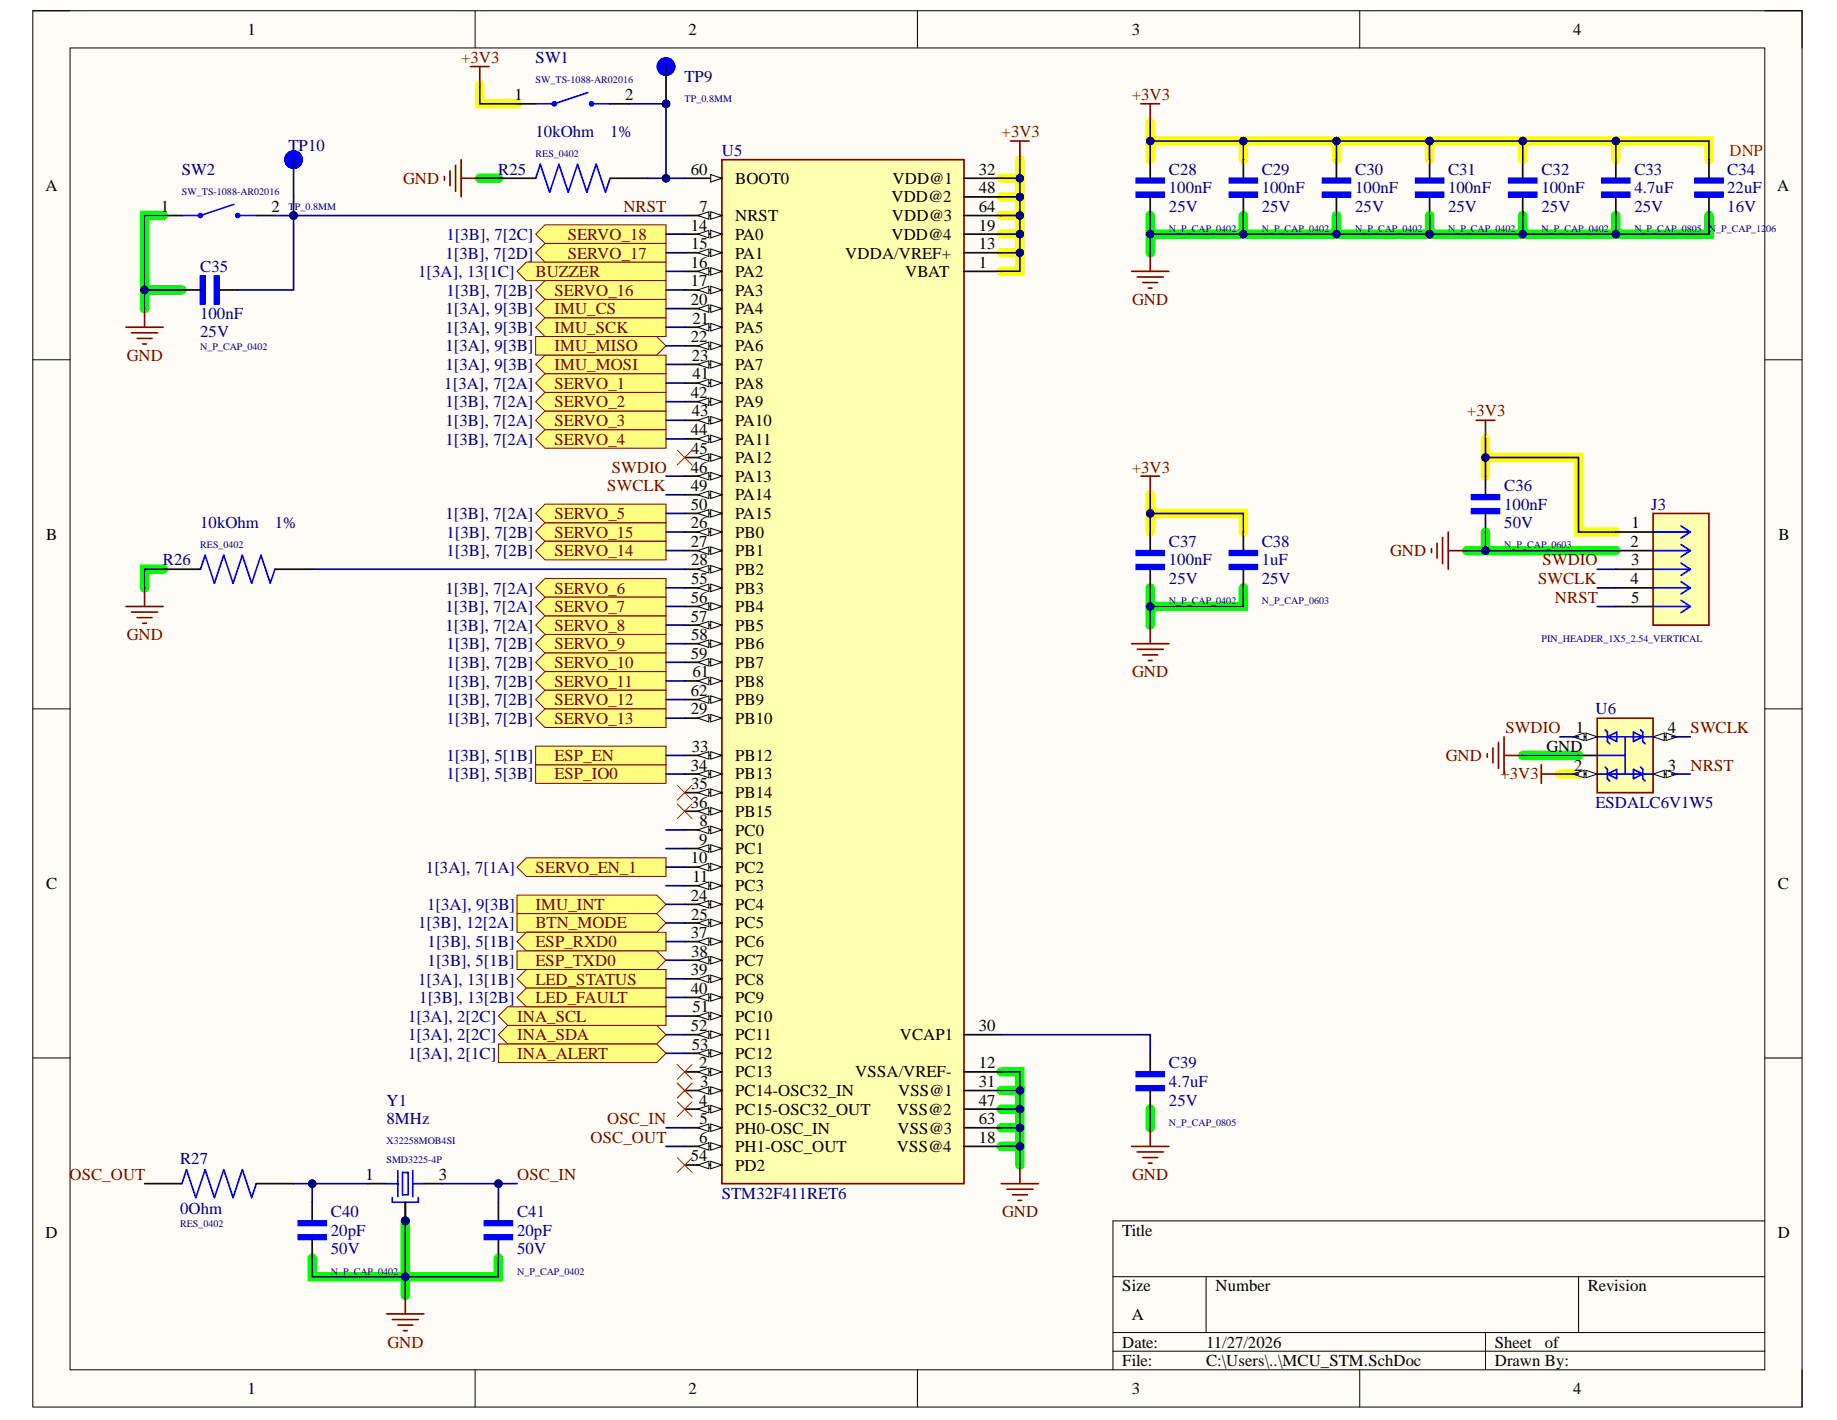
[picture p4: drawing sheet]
<svg xmlns="http://www.w3.org/2000/svg" width="279mm" height="216mm" viewBox="0 0 279 216" stroke-linecap="round" stroke-linejoin="round" font-family="sans-serif">
<defs><g id="words">
<g font-size="2.5">
<text x="37.6" y="5.3">1</text>
<text x="104.7" y="5.3">2</text>
<text x="172.1" y="5.3">3</text>
<text x="239.3" y="5.3">4</text>
<text x="78.2" y="15.2">1</text>
<text x="95.1" y="15.2">2</text>
<text x="6.9" y="29">A</text>
<text x="105" y="26.5">60</text>
<text x="111.8" y="28">BOOT0</text>
<text x="135.8" y="28">VDD@1</text>
<text x="148.9" y="26.5">32</text>
<text x="148.9" y="29.4">48</text>
<text x="270.3" y="29">A</text>
<text x="24.4" y="32.2">1</text>
<text x="41.3" y="32.2">2</text>
<text x="105" y="35.1">14</text>
<text x="106.4" y="32.2">7</text>
<text x="111.8" y="33.6">NRST</text>
<text x="135.6" y="30.8">VDD@2</text>
<text x="135.7" y="33.6">VDD@3</text>
<text x="148.9" y="32.2">64</text>
<text x="148.9" y="35.1">19</text>
<text x="105" y="40.7">16</text>
<text x="105.1" y="37.9">15</text>
<text x="111.8" y="36.4">PA0</text>
<text x="111.8" y="39.3">PA1</text>
<text x="128.6" y="39.3">VDDA/VREF+</text>
<text x="135.6" y="36.4">VDD@4</text>
<text x="148.9" y="37.9">13</text>
<text x="148.9" y="40.7">1</text>
<text x="105" y="43.5">17</text>
<text x="105" y="46.4">20</text>
<text x="111.8" y="42.1">PA2</text>
<text x="111.8" y="45">PA3</text>
<text x="111.8" y="47.8">PA4</text>
<text x="137.7" y="42.1">VBAT</text>
<text x="105" y="52">22</text>
<text x="105.3" y="49.2">21</text>
<text x="111.8" y="50.6">PA5</text>
<text x="111.8" y="53.4">PA6</text>
<text x="105.2" y="54.9">23</text>
<text x="105.3" y="57.6">41</text>
<text x="111.8" y="56.3">PA7</text>
<text x="111.8" y="59.1">PA8</text>
<text x="105" y="60.5">42</text>
<text x="105.2" y="63.3">43</text>
<text x="111.8" y="62">PA9</text>
<text x="111.8" y="64.7">PA10</text>
<text x="105" y="66.2">44</text>
<text x="105" y="71.8">46</text>
<text x="105.1" y="69">45</text>
<text x="111.8" y="67.6">PA11</text>
<text x="111.8" y="70.4">PA12</text>
<text x="105" y="74.6">49</text>
<text x="105" y="77.5">50</text>
<text x="111.8" y="73.3">PA13</text>
<text x="111.8" y="76.1">PA14</text>
<text x="7" y="82.1">B</text>
<text x="105" y="80.3">26</text>
<text x="105" y="83.2">27</text>
<text x="111.8" y="78.9">PA15</text>
<text x="111.8" y="81.7">PB0</text>
<text x="248" y="83.2">2</text>
<text x="248.2" y="80.3">1</text>
<text x="270.5" y="82.1">B</text>
<text x="105.1" y="86">28</text>
<text x="105.1" y="88.8">55</text>
<text x="111.8" y="84.6">PB1</text>
<text x="111.8" y="87.4">PB2</text>
<text x="248" y="88.8">4</text>
<text x="248.1" y="86">3</text>
<text x="105" y="91.6">56</text>
<text x="105" y="94.5">57</text>
<text x="111.8" y="90.3">PB3</text>
<text x="111.8" y="93.1">PB4</text>
<text x="111.8" y="95.9">PB5</text>
<text x="248.1" y="91.6">5</text>
<text x="105" y="100.2">59</text>
<text x="105.1" y="97.3">58</text>
<text x="111.8" y="98.7">PB6</text>
<text x="111.8" y="101.6">PB7</text>
<text x="105" y="105.8">62</text>
<text x="105.3" y="103">61</text>
<text x="111.8" y="104.4">PB8</text>
<text x="111.8" y="107.3">PB9</text>
<text x="105" y="108.6">29</text>
<text x="111.8" y="110.1">PB10</text>
<text x="239.7" y="111.5">1</text>
<text x="253.7" y="111.5">4</text>
<text x="105" y="117.2">34</text>
<text x="105.1" y="119.9">35</text>
<text x="105.2" y="114.3">33</text>
<text x="111.8" y="115.7">PB12</text>
<text x="111.8" y="118.5">PB13</text>
<text x="235.2" y="114.3">GND</text>
<text x="239.4" y="117.2">2</text>
<text x="253.7" y="117.2">3</text>
<text x="105" y="122.8">36</text>
<text x="106.4" y="125.6">8</text>
<text x="111.8" y="121.4">PB14</text>
<text x="111.8" y="124.2">PB15</text>
<text x="105" y="131.3">10</text>
<text x="106.3" y="128.5">9</text>
<text x="111.8" y="127">PC0</text>
<text x="111.8" y="129.8">PC1</text>
<text x="7" y="135.2">C</text>
<text x="105" y="136.9">24</text>
<text x="105.3" y="134.1">11</text>
<text x="111.8" y="132.7">PC2</text>
<text x="111.8" y="135.5">PC3</text>
<text x="270.4" y="135.2">C</text>
<text x="105" y="142.6">37</text>
<text x="105.1" y="139.8">25</text>
<text x="111.8" y="138.4">PC4</text>
<text x="111.8" y="141.2">PC5</text>
<text x="105" y="148.3">39</text>
<text x="105.1" y="145.5">38</text>
<text x="111.8" y="144">PC6</text>
<text x="111.8" y="146.8">PC7</text>
<text x="111.8" y="149.7">PC8</text>
<text x="105" y="151.1">40</text>
<text x="105.3" y="153.9">51</text>
<text x="111.8" y="152.5">PC9</text>
<text x="111.8" y="155.4">PC10</text>
<text x="105" y="156.8">52</text>
<text x="105.2" y="159.6">53</text>
<text x="111.8" y="158.1">PC11</text>
<text x="111.8" y="161">PC12</text>
<text x="136.9" y="158.1">VCAP1</text>
<text x="148.9" y="156.8">30</text>
<text x="106.3" y="162.5">2</text>
<text x="106.5" y="165.2">3</text>
<text x="111.8" y="163.8">PC13</text>
<text x="111.8" y="166.7">PC14-OSC32_IN</text>
<text x="130.1" y="163.8">VSSA/VREF-</text>
<text x="136.6" y="166.7">VSS@1</text>
<text x="148.9" y="162.5">12</text>
<text x="148.9" y="165.2">31</text>
<text x="106.3" y="168.1">4</text>
<text x="106.3" y="173.8">6</text>
<text x="106.4" y="170.9">5</text>
<text x="111.8" y="169.5">PC15-OSC32_OUT</text>
<text x="111.8" y="172.3">PH0-OSC_IN</text>
<text x="136.4" y="169.5">VSS@2</text>
<text x="136.5" y="172.3">VSS@3</text>
<text x="148.9" y="168.1">47</text>
<text x="148.9" y="170.9">63</text>
<text x="148.9" y="173.8">18</text>
<text x="55.6" y="179.4">1</text>
<text x="66.7" y="179.4">3</text>
<text x="105" y="176.6">54</text>
<text x="111.8" y="175.1">PH1-OSC_OUT</text>
<text x="111.8" y="178">PD2</text>
<text x="136.4" y="175.1">VSS@4</text>
<text x="6.9" y="188.2">D</text>
<text x="170.7" y="187.9">Title</text>
<text x="270.4" y="188.2">D</text>
<text x="170.7" y="196.4">Size</text>
<text x="184.9" y="196.4">Number</text>
<text x="241.5" y="196.4">Revision</text>
<text x="172.1" y="200.7">A</text>
<text x="170.7" y="204.9">Date:</text>
<text x="170.7" y="207.7">File:</text>
<text x="183.5" y="204.9">11/27/2026</text>
<text x="183.5" y="207.7">C:\Users\..\MCU_STM.SchDoc</text>
<text x="227.4" y="204.9">Sheet</text>
<text x="227.4" y="207.7">Drawn By:</text>
<text x="235" y="204.9">of</text>
<text x="37.6" y="212">1</text>
<text x="104.7" y="212">2</text>
<text x="172.1" y="212">3</text>
<text x="239.3" y="212">4</text>
</g>
<g font-size="2.5" fill="#800000">
<text x="70.1" y="9.6">+3V3</text>
<text x="172.1" y="15.2">+3V3</text>
<text x="152.3" y="20.9">+3V3</text>
<text x="61.3" y="28">GND</text>
<text x="94.8" y="32.2">NRST</text>
<text x="86.4" y="36.4">SERVO_18</text>
<text x="86.4" y="39.3">SERVO_17</text>
<text x="81.5" y="42.1">BUZZER</text>
<text x="84.3" y="47.8">IMU_CS</text>
<text x="84.3" y="45">SERVO_16</text>
<text x="172.2" y="46.4">GND</text>
<text x="84.3" y="50.6">IMU_SCK</text>
<text x="84.3" y="53.4">IMU_MISO</text>
<text x="19.3" y="54.9">GND</text>
<text x="84.3" y="56.3">IMU_MOSI</text>
<text x="84.3" y="59.1">SERVO_1</text>
<text x="84.3" y="64.7">SERVO_3</text>
<text x="84.3" y="62">SERVO_2</text>
<text x="223.1" y="63.3">+3V3</text>
<text x="84.3" y="67.6">SERVO_4</text>
<text x="93" y="71.8">SWDIO</text>
<text x="172.1" y="71.8">+3V3</text>
<text x="92.4" y="74.6">SWCLK</text>
<text x="84.3" y="81.7">SERVO_15</text>
<text x="84.3" y="78.9">SERVO_5</text>
<text x="84.3" y="84.6">SERVO_14</text>
<text x="211.5" y="84.6">GND</text>
<text x="234" y="88.8">SWCLK</text>
<text x="234.6" y="86">SWDIO</text>
<text x="84.3" y="95.9">SERVO_8</text>
<text x="84.3" y="90.3">SERVO_6</text>
<text x="84.3" y="93.1">SERVO_7</text>
<text x="236.5" y="91.6">NRST</text>
<text x="19.3" y="97.3">GND</text>
<text x="84.3" y="98.7">SERVO_9</text>
<text x="84.3" y="101.6">SERVO_10</text>
<text x="84.3" y="104.4">SERVO_11</text>
<text x="84.3" y="107.3">SERVO_12</text>
<text x="172.2" y="103">GND</text>
<text x="84.3" y="110.1">SERVO_13</text>
<text x="229" y="111.5">SWDIO</text>
<text x="257.1" y="111.5">SWCLK</text>
<text x="84.3" y="118.5">ESP_IO0</text>
<text x="84.3" y="115.7">ESP_EN</text>
<text x="219.9" y="115.7">GND</text>
<text x="228.2" y="118.5">+3V3</text>
<text x="257.1" y="117.2">NRST</text>
<text x="81.5" y="132.7">SERVO_EN_1</text>
<text x="81.5" y="138.4">IMU_INT</text>
<text x="81.5" y="141.2">BTN_MODE</text>
<text x="81.5" y="149.7">LED_STATUS</text>
<text x="81.5" y="144">ESP_RXD0</text>
<text x="81.5" y="146.8">ESP_TXD0</text>
<text x="78.7" y="155.4">INA_SCL</text>
<text x="81.5" y="152.5">LED_FAULT</text>
<text x="78.7" y="158.1">INA_SDA</text>
<text x="78.7" y="161">INA_ALERT</text>
<text x="89.8" y="173.8">OSC_OUT</text>
<text x="92.4" y="170.9">OSC_IN</text>
<text x="10.6" y="179.4">OSC_OUT</text>
<text x="78.7" y="179.4">OSC_IN</text>
<text x="172.2" y="179.4">GND</text>
<text x="152.4" y="185">GND</text>
<text x="59" y="204.9">GND</text>
</g>
<g font-size="2.5" fill="#000080">
<text x="81.5" y="9.6">SW1</text>
<text x="104.1" y="12.4">TP9</text>
<text x="43.9" y="23">TP10</text>
<text x="81.5" y="20.9">10kOhm</text>
<text x="92.8" y="20.9">1%</text>
<text x="109.8" y="23.8">U5</text>
<text x="27.7" y="26.5">SW2</text>
<text x="75.8" y="26.5">R25</text>
<text x="177.8" y="29.4">100nF</text>
<text x="177.8" y="26.5">C28</text>
<text x="191.9" y="29.4">100nF</text>
<text x="191.9" y="26.5">C29</text>
<text x="206.1" y="29.4">100nF</text>
<text x="206.1" y="26.5">C30</text>
<text x="220.2" y="29.4">100nF</text>
<text x="220.2" y="26.5">C31</text>
<text x="234.5" y="29.4">100nF</text>
<text x="234.5" y="26.5">C32</text>
<text x="248.6" y="29.4">4.7uF</text>
<text x="248.6" y="26.5">C33</text>
<text x="262.7" y="29.4">22uF</text>
<text x="262.7" y="26.5">C34</text>
<text x="177.8" y="32.2">25V</text>
<text x="191.9" y="32.2">25V</text>
<text x="206.1" y="32.2">25V</text>
<text x="220.2" y="32.2">25V</text>
<text x="234.5" y="32.2">25V</text>
<text x="248.6" y="32.2">25V</text>
<text x="262.7" y="32.2">16V</text>
<text x="30.4" y="41.4">C35</text>
<text x="67.7" y="39.3">1[3B], 7[2D]</text>
<text x="67.9" y="36.4">1[3B], 7[2C]</text>
<text x="63.6" y="42.1">1[3A], 13[1C]</text>
<text x="67.7" y="47.8">1[3A], 9[3B]</text>
<text x="67.9" y="45">1[3B], 7[2B]</text>
<text x="30.4" y="51.3">25V</text>
<text x="30.4" y="48.5">100nF</text>
<text x="67.7" y="50.6">1[3A], 9[3B]</text>
<text x="67.7" y="53.4">1[3A], 9[3B]</text>
<text x="67.6" y="59.1">1[3A], 7[2A]</text>
<text x="67.7" y="56.3">1[3A], 9[3B]</text>
<text x="67.7" y="64.7">1[3B], 7[2A]</text>
<text x="67.7" y="62">1[3B], 7[2A]</text>
<text x="67.7" y="67.6">1[3B], 7[2A]</text>
<text x="228.8" y="77.5">100nF</text>
<text x="228.8" y="74.6">C36</text>
<text x="251.1" y="77.5">J3</text>
<text x="30.4" y="80.3">10kOhm</text>
<text x="41.8" y="80.3">1%</text>
<text x="67.7" y="78.9">1[3B], 7[2A]</text>
<text x="67.9" y="81.7">1[3B], 7[2B]</text>
<text x="177.8" y="83.2">C37</text>
<text x="191.9" y="83.2">C38</text>
<text x="228.8" y="80.3">50V</text>
<text x="24.8" y="86">R26</text>
<text x="67.9" y="84.6">1[3B], 7[2B]</text>
<text x="177.8" y="88.8">25V</text>
<text x="177.8" y="86">100nF</text>
<text x="191.9" y="88.8">25V</text>
<text x="191.9" y="86">1uF</text>
<text x="67.7" y="95.9">1[3B], 7[2A]</text>
<text x="67.7" y="90.3">1[3B], 7[2A]</text>
<text x="67.7" y="93.1">1[3B], 7[2A]</text>
<text x="67.9" y="98.7">1[3B], 7[2B]</text>
<text x="67.9" y="101.6">1[3B], 7[2B]</text>
<text x="67.9" y="104.4">1[3B], 7[2B]</text>
<text x="67.9" y="107.3">1[3B], 7[2B]</text>
<text x="67.9" y="110.1">1[3B], 7[2B]</text>
<text x="242.7" y="108.6">U6</text>
<text x="67.9" y="118.5">1[3B], 5[3B]</text>
<text x="67.9" y="115.7">1[3B], 5[1B]</text>
<text x="242.7" y="122.8">ESDALC6V1W5</text>
<text x="64.8" y="132.7">1[3A], 7[1A]</text>
<text x="63.6" y="141.2">1[3B], 12[2A]</text>
<text x="65" y="138.4">1[3A], 9[3B]</text>
<text x="63.6" y="149.7">1[3A], 13[1B]</text>
<text x="65" y="144">1[3B], 5[1B]</text>
<text x="65" y="146.8">1[3B], 5[1B]</text>
<text x="62.1" y="155.4">1[3A], 2[2C]</text>
<text x="63.8" y="152.5">1[3B], 13[2B]</text>
<text x="62.1" y="158.1">1[3A], 2[2C]</text>
<text x="62.1" y="161">1[3A], 2[1C]</text>
<text x="177.8" y="165.2">4.7uF</text>
<text x="177.8" y="162.5">C39</text>
<text x="58.8" y="170.9">8MHz</text>
<text x="58.8" y="168.1">Y1</text>
<text x="177.8" y="168.1">25V</text>
<text x="27.4" y="177">R27</text>
<text x="27.4" y="184.6">0Ohm</text>
<text x="50.3" y="185">C40</text>
<text x="78.7" y="185">C41</text>
<text x="109.8" y="182.2">STM32F411RET6</text>
<text x="50.3" y="190.7">50V</text>
<text x="50.3" y="187.9">20pF</text>
<text x="78.7" y="190.7">50V</text>
<text x="78.7" y="187.9">20pF</text>
</g>
<text font-size="2.5" fill="#f00" x="263" y="23.8">DNP</text>
<g font-size="1.5" fill="#000080">
<text x="81.5" y="12.6">SW_TS-1088-AR02016</text>
<text x="104.1" y="15.5">TP_0.8MM</text>
<text x="81.5" y="23.9">RES_0402</text>
<text x="27.7" y="29.6">SW_TS-1088-AR02016</text>
<text x="43.9" y="31.9">TP_0.8MM</text>
<text x="177.8" y="35.2">N_P_CAP_0402</text>
<text x="191.9" y="35.2">N_P_CAP_0402</text>
<text x="206.1" y="35.2">N_P_CAP_0402</text>
<text x="220.2" y="35.2">N_P_CAP_0402</text>
<text x="234.5" y="35.2">N_P_CAP_0402</text>
<text x="248.6" y="35.2">N_P_CAP_0805</text>
<text x="259.9" y="35.2">N_P_CAP_1206</text>
<text x="30.4" y="53.3">N_P_CAP_0402</text>
<text x="30.4" y="83.3">RES_0402</text>
<text x="228.8" y="83.3">N_P_CAP_0603</text>
<text x="177.8" y="91.9">N_P_CAP_0402</text>
<text x="191.9" y="91.9">N_P_CAP_0603</text>
<text x="234.5" y="97.5">PIN_HEADER_1X5_2.54_VERTICAL</text>
<text x="58.8" y="174">X32258MOB4SI</text>
<text x="177.8" y="171.2">N_P_CAP_0805</text>
<text x="58.8" y="176.8">SMD3225-4P</text>
<text x="27.4" y="186.5">RES_0402</text>
<text x="50.3" y="193.8">N_P_CAP_0402</text>
<text x="78.7" y="193.8">N_P_CAP_0402</text>
</g>
</g></defs>
<path d="M5 1.6h269.1v212.3h-269.1z" fill-rule="evenodd" fill="#fffcf8"/>
<path d="M5 1.6h269.1v212.3h-269.1z" fill="none" stroke="#000" stroke-width=".15"/>
<path d="M10.7 7.3h257.7v201h-257.7z" fill-rule="evenodd" fill="#fffcf8"/>
<g fill="none" stroke="#000" stroke-width=".15">
<path d="M5 1.6h5.7M10.7 7.3h257.7v201h-257.7zM72.3 1.6v5.7M139.5 1.6v5.7M206.8 1.6v5.7M268.4 1.6h5.7v5.7M5 54.7h5.7M268.4 54.7h5.7M5 107.8h5.7M268.4 107.8h5.7M5 160.9h5.7M268.4 160.9h5.7"/>
<path d="M169.3 194.1h99.1M183.4 194.1v8.5M240.1 194.1v8.5M268.4 185.6h-99.1v22.7M72.3 208.3v5.6M139.5 208.3v5.6M169.3 202.6h99.1M169.3 205.4h99.1M206.8 208.3v5.6M225.9 202.6v5.7M274.1 208.3v5.6"/>
</g>
<g fill="none" stroke="#0f0" stroke-width="1.4">
<path d="M24.8 32.8h-2.8v14.1M73 27.1h2.8M174.9 32.8v5.6M174.9 35.6h42.5M189.1 32.8v2.8M203.3 32.8v2.8M217.4 32.8v2.8M217.4 35.6h14.2M231.6 32.8v2.8h14.2v-2.8M259.9 32.8v2.8h-14.1M22 44.1h5.7M24.8 86.5h-2.8v2.9"/>
<path d="M174.9 89.4v5.6M189.1 89.4v2.8h-14.2M223.1 83.7h22.7M225.9 80.9v2.8M231.6 114.9h8.5M152.3 163h2.8v2.8M152.3 168.6h2.8M152.3 171.5h2.8M152.3 165.8h2.8v11.3M152.3 174.3h2.8M174.9 168.6v2.9M47.5 191.3v2.8h28.3v-2.8"/>
<path d="M61.6 185.6v11.3"/>
</g>
<g fill="none" stroke="#ff0" stroke-width="1.4">
<path d="M73 13v2.8h5.6M174.9 18.6v5.7M152.3 29.9h2.8M152.3 32.8h2.8M152.3 35.6h2.8M152.3 38.4h2.8M155.1 24.3v2.8h-2.8M155.1 27.1v14.2h-2.8M174.9 21.4h42.5M189.1 21.4v2.9M203.3 21.4v2.9M217.4 21.4h28.4v2.9"/>
<path d="M217.4 21.4v2.9M231.6 21.4v2.9M245.8 21.4h14.1v2.9M174.9 75.2v5.7M174.9 78.1h14.2v2.8M225.9 66.7v5.7M225.9 69.6h14.2v11.3h5.7M237.3 117.7h2.8"/>
</g>
<path d="M109.8 24.3h36.8v155.7h-36.8z" fill-rule="evenodd" fill="#ffffb0"/>
<path d="M109.8 24.3h36.8v155.7h-36.8z" fill="none" stroke="#800000" stroke-width=".25"/>
<path d="M104.1 27.1h5.7" fill="none" stroke="#000" stroke-width=".25"/>
<path d="M108.1 26.5l1.7 .6-1.7 .6z" fill="#f8fcff"/>
<path d="M108.1 26.5l1.7 .6-1.7 .6z" fill="none" stroke="#000" stroke-width=".15"/>
<path d="M104.1 32.8h5.7" fill="none" stroke="#000" stroke-width=".25"/>
<path d="M108.1 32.2l1.7 .6-1.7 .5z" fill="#f8fcff"/>
<path d="M108.1 32.2l1.7 .6-1.7 .5z" fill="none" stroke="#000" stroke-width=".15"/>
<path d="M106.1 32.8l1.7-.6v1.1z" fill="#f8fcff"/>
<path d="M106.1 32.8l1.7-.6v1.1z" fill="none" stroke="#000" stroke-width=".15"/>
<path d="M104.1 35.6h5.7" fill="none" stroke="#000" stroke-width=".25"/>
<path d="M108.1 35l1.7 .6-1.7 .6z" fill="#f8fcff"/>
<path d="M108.1 35l1.7 .6-1.7 .6z" fill="none" stroke="#000" stroke-width=".15"/>
<path d="M106.1 35.6l1.7-.6v1.2z" fill="#f8fcff"/>
<path d="M106.1 35.6l1.7-.6v1.2z" fill="none" stroke="#000" stroke-width=".15"/>
<path d="M104.1 38.4h5.7" fill="none" stroke="#000" stroke-width=".25"/>
<path d="M108.1 37.9l1.7 .5-1.7 .6z" fill="#f8fcff"/>
<path d="M108.1 37.9l1.7 .5-1.7 .6z" fill="none" stroke="#000" stroke-width=".15"/>
<path d="M106.1 38.4l1.7-.5v1.1z" fill="#f8fcff"/>
<path d="M106.1 38.4l1.7-.5v1.1z" fill="none" stroke="#000" stroke-width=".15"/>
<path d="M104.1 41.3h5.7" fill="none" stroke="#000" stroke-width=".25"/>
<path d="M108.1 40.7l1.7 .6-1.7 .5z" fill="#f8fcff"/>
<path d="M108.1 40.7l1.7 .6-1.7 .5z" fill="none" stroke="#000" stroke-width=".15"/>
<path d="M106.1 41.3l1.7-.6v1.1z" fill="#f8fcff"/>
<path d="M106.1 41.3l1.7-.6v1.1z" fill="none" stroke="#000" stroke-width=".15"/>
<path d="M104.1 44.1h5.7" fill="none" stroke="#000" stroke-width=".25"/>
<path d="M108.1 43.5l1.7 .6-1.7 .6z" fill="#f8fcff"/>
<path d="M108.1 43.5l1.7 .6-1.7 .6z" fill="none" stroke="#000" stroke-width=".15"/>
<path d="M106.1 44.1l1.7-.6v1.2z" fill="#f8fcff"/>
<path d="M106.1 44.1l1.7-.6v1.2z" fill="none" stroke="#000" stroke-width=".15"/>
<path d="M104.1 46.9h5.7" fill="none" stroke="#000" stroke-width=".25"/>
<path d="M108.1 46.4l1.7 .5-1.7 .6z" fill="#f8fcff"/>
<path d="M108.1 46.4l1.7 .5-1.7 .6z" fill="none" stroke="#000" stroke-width=".15"/>
<path d="M106.1 46.9l1.7-.5v1.1z" fill="#f8fcff"/>
<path d="M106.1 46.9l1.7-.5v1.1z" fill="none" stroke="#000" stroke-width=".15"/>
<path d="M104.1 49.8h5.7" fill="none" stroke="#000" stroke-width=".25"/>
<path d="M108.1 49.2l1.7 .6-1.7 .5z" fill="#f8fcff"/>
<path d="M108.1 49.2l1.7 .6-1.7 .5z" fill="none" stroke="#000" stroke-width=".15"/>
<path d="M106.1 49.8l1.7-.6v1.1z" fill="#f8fcff"/>
<path d="M106.1 49.8l1.7-.6v1.1z" fill="none" stroke="#000" stroke-width=".15"/>
<path d="M104.1 52.6h5.7" fill="none" stroke="#000" stroke-width=".25"/>
<path d="M108.1 52l1.7 .6-1.7 .6z" fill="#f8fcff"/>
<path d="M108.1 52l1.7 .6-1.7 .6z" fill="none" stroke="#000" stroke-width=".15"/>
<path d="M106.1 52.6l1.7-.6v1.2z" fill="#f8fcff"/>
<path d="M106.1 52.6l1.7-.6v1.2z" fill="none" stroke="#000" stroke-width=".15"/>
<path d="M104.1 55.4h5.7" fill="none" stroke="#000" stroke-width=".25"/>
<path d="M108.1 54.8l1.7 .6-1.7 .6z" fill="#f8fcff"/>
<path d="M108.1 54.8l1.7 .6-1.7 .6z" fill="none" stroke="#000" stroke-width=".15"/>
<path d="M106.1 55.4l1.7-.6v1.2z" fill="#f8fcff"/>
<path d="M106.1 55.4l1.7-.6v1.2z" fill="none" stroke="#000" stroke-width=".15"/>
<path d="M104.1 58.2h5.7" fill="none" stroke="#000" stroke-width=".25"/>
<path d="M108.1 57.7l1.7 .5-1.7 .6z" fill="#f8fcff"/>
<path d="M108.1 57.7l1.7 .5-1.7 .6z" fill="none" stroke="#000" stroke-width=".15"/>
<path d="M106.1 58.2l1.7-.5v1.1z" fill="#f8fcff"/>
<path d="M106.1 58.2l1.7-.5v1.1z" fill="none" stroke="#000" stroke-width=".15"/>
<path d="M104.1 61.1h5.7" fill="none" stroke="#000" stroke-width=".25"/>
<path d="M108.1 60.5l1.7 .6-1.7 .5z" fill="#f8fcff"/>
<path d="M108.1 60.5l1.7 .6-1.7 .5z" fill="none" stroke="#000" stroke-width=".15"/>
<path d="M106.1 61.1l1.7-.6v1.1z" fill="#f8fcff"/>
<path d="M106.1 61.1l1.7-.6v1.1z" fill="none" stroke="#000" stroke-width=".15"/>
<path d="M104.1 63.9h5.7" fill="none" stroke="#000" stroke-width=".25"/>
<path d="M108.1 63.3l1.7 .6-1.7 .6z" fill="#f8fcff"/>
<path d="M108.1 63.3l1.7 .6-1.7 .6z" fill="none" stroke="#000" stroke-width=".15"/>
<path d="M106.1 63.9l1.7-.6v1.2z" fill="#f8fcff"/>
<path d="M106.1 63.9l1.7-.6v1.2z" fill="none" stroke="#000" stroke-width=".15"/>
<path d="M104.1 66.7h5.7" fill="none" stroke="#000" stroke-width=".25"/>
<path d="M108.1 66.2l1.7 .5-1.7 .6z" fill="#f8fcff"/>
<path d="M108.1 66.2l1.7 .5-1.7 .6z" fill="none" stroke="#000" stroke-width=".15"/>
<path d="M106.1 66.7l1.7-.5v1.1z" fill="#f8fcff"/>
<path d="M106.1 66.7l1.7-.5v1.1z" fill="none" stroke="#000" stroke-width=".15"/>
<path d="M104.1 69.6h5.7" fill="none" stroke="#000" stroke-width=".25"/>
<path d="M108.1 69l1.7 .6-1.7 .5z" fill="#f8fcff"/>
<path d="M108.1 69l1.7 .6-1.7 .5z" fill="none" stroke="#000" stroke-width=".15"/>
<path d="M106.1 69.6l1.7-.6v1.1z" fill="#f8fcff"/>
<path d="M106.1 69.6l1.7-.6v1.1z" fill="none" stroke="#000" stroke-width=".15"/>
<path d="M104.1 72.4h5.7" fill="none" stroke="#000" stroke-width=".25"/>
<path d="M108.1 71.8l1.7 .6-1.7 .6z" fill="#f8fcff"/>
<path d="M108.1 71.8l1.7 .6-1.7 .6z" fill="none" stroke="#000" stroke-width=".15"/>
<path d="M106.1 72.4l1.7-.6v1.2z" fill="#f8fcff"/>
<path d="M106.1 72.4l1.7-.6v1.2z" fill="none" stroke="#000" stroke-width=".15"/>
<path d="M104.1 75.2h5.7" fill="none" stroke="#000" stroke-width=".25"/>
<path d="M108.1 74.7l1.7 .5-1.7 .6z" fill="#f8fcff"/>
<path d="M108.1 74.7l1.7 .5-1.7 .6z" fill="none" stroke="#000" stroke-width=".15"/>
<path d="M106.1 75.2l1.7-.5v1.1z" fill="#f8fcff"/>
<path d="M106.1 75.2l1.7-.5v1.1z" fill="none" stroke="#000" stroke-width=".15"/>
<path d="M104.1 78.1h5.7" fill="none" stroke="#000" stroke-width=".25"/>
<path d="M108.1 77.5l1.7 .6-1.7 .5z" fill="#f8fcff"/>
<path d="M108.1 77.5l1.7 .6-1.7 .5z" fill="none" stroke="#000" stroke-width=".15"/>
<path d="M106.1 78.1l1.7-.6v1.1z" fill="#f8fcff"/>
<path d="M106.1 78.1l1.7-.6v1.1z" fill="none" stroke="#000" stroke-width=".15"/>
<path d="M104.1 80.9h5.7" fill="none" stroke="#000" stroke-width=".25"/>
<path d="M108.1 80.3l1.7 .6-1.7 .6z" fill="#f8fcff"/>
<path d="M108.1 80.3l1.7 .6-1.7 .6z" fill="none" stroke="#000" stroke-width=".15"/>
<path d="M106.1 80.9l1.7-.6v1.2z" fill="#f8fcff"/>
<path d="M106.1 80.9l1.7-.6v1.2z" fill="none" stroke="#000" stroke-width=".15"/>
<path d="M104.1 83.7h5.7" fill="none" stroke="#000" stroke-width=".25"/>
<path d="M108.1 83.2l1.7 .5-1.7 .6z" fill="#f8fcff"/>
<path d="M108.1 83.2l1.7 .5-1.7 .6z" fill="none" stroke="#000" stroke-width=".15"/>
<path d="M106.1 83.7l1.7-.5v1.1z" fill="#f8fcff"/>
<path d="M106.1 83.7l1.7-.5v1.1z" fill="none" stroke="#000" stroke-width=".15"/>
<path d="M104.1 86.5h5.7" fill="none" stroke="#000" stroke-width=".25"/>
<path d="M108.1 86l1.7 .5-1.7 .6z" fill="#f8fcff"/>
<path d="M108.1 86l1.7 .5-1.7 .6z" fill="none" stroke="#000" stroke-width=".15"/>
<path d="M106.1 86.5l1.7-.5v1.1z" fill="#f8fcff"/>
<path d="M106.1 86.5l1.7-.5v1.1z" fill="none" stroke="#000" stroke-width=".15"/>
<path d="M104.1 89.4h5.7" fill="none" stroke="#000" stroke-width=".25"/>
<path d="M108.1 88.8l1.7 .6-1.7 .5z" fill="#f8fcff"/>
<path d="M108.1 88.8l1.7 .6-1.7 .5z" fill="none" stroke="#000" stroke-width=".15"/>
<path d="M106.1 89.4l1.7-.6v1.1z" fill="#f8fcff"/>
<path d="M106.1 89.4l1.7-.6v1.1z" fill="none" stroke="#000" stroke-width=".15"/>
<path d="M104.1 92.2h5.7" fill="none" stroke="#000" stroke-width=".25"/>
<path d="M108.1 91.6l1.7 .6-1.7 .6z" fill="#f8fcff"/>
<path d="M108.1 91.6l1.7 .6-1.7 .6z" fill="none" stroke="#000" stroke-width=".15"/>
<path d="M106.1 92.2l1.7-.6v1.2z" fill="#f8fcff"/>
<path d="M106.1 92.2l1.7-.6v1.2z" fill="none" stroke="#000" stroke-width=".15"/>
<path d="M104.1 95h5.7" fill="none" stroke="#000" stroke-width=".25"/>
<path d="M108.1 94.5l1.7 .5-1.7 .6z" fill="#f8fcff"/>
<path d="M108.1 94.5l1.7 .5-1.7 .6z" fill="none" stroke="#000" stroke-width=".15"/>
<path d="M106.1 95l1.7-.5v1.1z" fill="#f8fcff"/>
<path d="M106.1 95l1.7-.5v1.1z" fill="none" stroke="#000" stroke-width=".15"/>
<path d="M104.1 97.9h5.7" fill="none" stroke="#000" stroke-width=".25"/>
<path d="M108.1 97.3l1.7 .6-1.7 .5z" fill="#f8fcff"/>
<path d="M108.1 97.3l1.7 .6-1.7 .5z" fill="none" stroke="#000" stroke-width=".15"/>
<path d="M106.1 97.9l1.7-.6v1.1z" fill="#f8fcff"/>
<path d="M106.1 97.9l1.7-.6v1.1z" fill="none" stroke="#000" stroke-width=".15"/>
<path d="M104.1 100.7h5.7" fill="none" stroke="#000" stroke-width=".25"/>
<path d="M108.1 100.1l1.7 .6-1.7 .6z" fill="#f8fcff"/>
<path d="M108.1 100.1l1.7 .6-1.7 .6z" fill="none" stroke="#000" stroke-width=".15"/>
<path d="M106.1 100.7l1.7-.6v1.2z" fill="#f8fcff"/>
<path d="M106.1 100.7l1.7-.6v1.2z" fill="none" stroke="#000" stroke-width=".15"/>
<path d="M104.1 103.5h5.7" fill="none" stroke="#000" stroke-width=".25"/>
<path d="M108.1 103l1.7 .5-1.7 .6z" fill="#f8fcff"/>
<path d="M108.1 103l1.7 .5-1.7 .6z" fill="none" stroke="#000" stroke-width=".15"/>
<path d="M106.1 103.5l1.7-.5v1.1z" fill="#f8fcff"/>
<path d="M106.1 103.5l1.7-.5v1.1z" fill="none" stroke="#000" stroke-width=".15"/>
<path d="M104.1 106.4h5.7" fill="none" stroke="#000" stroke-width=".25"/>
<path d="M108.1 105.8l1.7 .6-1.7 .5z" fill="#f8fcff"/>
<path d="M108.1 105.8l1.7 .6-1.7 .5z" fill="none" stroke="#000" stroke-width=".15"/>
<path d="M106.1 106.4l1.7-.6v1.1z" fill="#f8fcff"/>
<path d="M106.1 106.4l1.7-.6v1.1z" fill="none" stroke="#000" stroke-width=".15"/>
<path d="M104.1 109.2h5.7" fill="none" stroke="#000" stroke-width=".25"/>
<path d="M108.1 108.6l1.7 .6-1.7 .6z" fill="#f8fcff"/>
<path d="M108.1 108.6l1.7 .6-1.7 .6z" fill="none" stroke="#000" stroke-width=".15"/>
<path d="M106.1 109.2l1.7-.6v1.2z" fill="#f8fcff"/>
<path d="M106.1 109.2l1.7-.6v1.2z" fill="none" stroke="#000" stroke-width=".15"/>
<path d="M104.1 114.9h5.7" fill="none" stroke="#000" stroke-width=".25"/>
<path d="M108.1 114.3l1.7 .6-1.7 .5z" fill="#f8fcff"/>
<path d="M108.1 114.3l1.7 .6-1.7 .5z" fill="none" stroke="#000" stroke-width=".15"/>
<path d="M106.1 114.9l1.7-.6v1.1z" fill="#f8fcff"/>
<path d="M106.1 114.9l1.7-.6v1.1z" fill="none" stroke="#000" stroke-width=".15"/>
<path d="M104.1 117.7h5.7" fill="none" stroke="#000" stroke-width=".25"/>
<path d="M108.1 117.1l1.7 .6-1.7 .5z" fill="#f8fcff"/>
<path d="M108.1 117.1l1.7 .6-1.7 .5z" fill="none" stroke="#000" stroke-width=".15"/>
<path d="M106.1 117.7l1.7-.6v1.1z" fill="#f8fcff"/>
<path d="M106.1 117.7l1.7-.6v1.1z" fill="none" stroke="#000" stroke-width=".15"/>
<path d="M104.1 120.5h5.7" fill="none" stroke="#000" stroke-width=".25"/>
<path d="M108.1 120l1.7 .5-1.7 .6z" fill="#f8fcff"/>
<path d="M108.1 120l1.7 .5-1.7 .6z" fill="none" stroke="#000" stroke-width=".15"/>
<path d="M106.1 120.5l1.7-.5v1.1z" fill="#f8fcff"/>
<path d="M106.1 120.5l1.7-.5v1.1z" fill="none" stroke="#000" stroke-width=".15"/>
<path d="M104.1 123.3h5.7" fill="none" stroke="#000" stroke-width=".25"/>
<path d="M108.1 122.8l1.7 .5-1.7 .6z" fill="#f8fcff"/>
<path d="M108.1 122.8l1.7 .5-1.7 .6z" fill="none" stroke="#000" stroke-width=".15"/>
<path d="M106.1 123.3l1.7-.5v1.1z" fill="#f8fcff"/>
<path d="M106.1 123.3l1.7-.5v1.1z" fill="none" stroke="#000" stroke-width=".15"/>
<path d="M104.1 126.2h5.7" fill="none" stroke="#000" stroke-width=".25"/>
<path d="M108.1 125.6l1.7 .6-1.7 .5z" fill="#f8fcff"/>
<path d="M108.1 125.6l1.7 .6-1.7 .5z" fill="none" stroke="#000" stroke-width=".15"/>
<path d="M106.1 126.2l1.7-.6v1.1z" fill="#f8fcff"/>
<path d="M106.1 126.2l1.7-.6v1.1z" fill="none" stroke="#000" stroke-width=".15"/>
<path d="M104.1 129h5.7" fill="none" stroke="#000" stroke-width=".25"/>
<path d="M108.1 128.4l1.7 .6-1.7 .6z" fill="#f8fcff"/>
<path d="M108.1 128.4l1.7 .6-1.7 .6z" fill="none" stroke="#000" stroke-width=".15"/>
<path d="M106.1 129l1.7-.6v1.2z" fill="#f8fcff"/>
<path d="M106.1 129l1.7-.6v1.2z" fill="none" stroke="#000" stroke-width=".15"/>
<path d="M104.1 131.8h5.7" fill="none" stroke="#000" stroke-width=".25"/>
<path d="M108.1 131.3l1.7 .5-1.7 .6z" fill="#f8fcff"/>
<path d="M108.1 131.3l1.7 .5-1.7 .6z" fill="none" stroke="#000" stroke-width=".15"/>
<path d="M106.1 131.8l1.7-.5v1.1z" fill="#f8fcff"/>
<path d="M106.1 131.8l1.7-.5v1.1z" fill="none" stroke="#000" stroke-width=".15"/>
<path d="M104.1 134.7h5.7" fill="none" stroke="#000" stroke-width=".25"/>
<path d="M108.1 134.1l1.7 .6-1.7 .5z" fill="#f8fcff"/>
<path d="M108.1 134.1l1.7 .6-1.7 .5z" fill="none" stroke="#000" stroke-width=".15"/>
<path d="M106.1 134.7l1.7-.6v1.1z" fill="#f8fcff"/>
<path d="M106.1 134.7l1.7-.6v1.1z" fill="none" stroke="#000" stroke-width=".15"/>
<path d="M104.1 137.5h5.7" fill="none" stroke="#000" stroke-width=".25"/>
<path d="M108.1 136.9l1.7 .6-1.7 .6z" fill="#f8fcff"/>
<path d="M108.1 136.9l1.7 .6-1.7 .6z" fill="none" stroke="#000" stroke-width=".15"/>
<path d="M106.1 137.5l1.7-.6v1.2z" fill="#f8fcff"/>
<path d="M106.1 137.5l1.7-.6v1.2z" fill="none" stroke="#000" stroke-width=".15"/>
<path d="M104.1 140.3h5.7" fill="none" stroke="#000" stroke-width=".25"/>
<path d="M108.1 139.8l1.7 .5-1.7 .6z" fill="#f8fcff"/>
<path d="M108.1 139.8l1.7 .5-1.7 .6z" fill="none" stroke="#000" stroke-width=".15"/>
<path d="M106.1 140.3l1.7-.5v1.1z" fill="#f8fcff"/>
<path d="M106.1 140.3l1.7-.5v1.1z" fill="none" stroke="#000" stroke-width=".15"/>
<path d="M104.1 143.2h5.7" fill="none" stroke="#000" stroke-width=".25"/>
<path d="M108.1 142.6l1.7 .6-1.7 .5z" fill="#f8fcff"/>
<path d="M108.1 142.6l1.7 .6-1.7 .5z" fill="none" stroke="#000" stroke-width=".15"/>
<path d="M106.1 143.2l1.7-.6v1.1z" fill="#f8fcff"/>
<path d="M106.1 143.2l1.7-.6v1.1z" fill="none" stroke="#000" stroke-width=".15"/>
<path d="M104.1 146h5.7" fill="none" stroke="#000" stroke-width=".25"/>
<path d="M108.1 145.4l1.7 .6-1.7 .6z" fill="#f8fcff"/>
<path d="M108.1 145.4l1.7 .6-1.7 .6z" fill="none" stroke="#000" stroke-width=".15"/>
<path d="M106.1 146l1.7-.6v1.2z" fill="#f8fcff"/>
<path d="M106.1 146l1.7-.6v1.2z" fill="none" stroke="#000" stroke-width=".15"/>
<path d="M104.1 148.8h5.7" fill="none" stroke="#000" stroke-width=".25"/>
<path d="M108.1 148.3l1.7 .5-1.7 .6z" fill="#f8fcff"/>
<path d="M108.1 148.3l1.7 .5-1.7 .6z" fill="none" stroke="#000" stroke-width=".15"/>
<path d="M106.1 148.8l1.7-.5v1.1z" fill="#f8fcff"/>
<path d="M106.1 148.8l1.7-.5v1.1z" fill="none" stroke="#000" stroke-width=".15"/>
<path d="M104.1 151.7h5.7" fill="none" stroke="#000" stroke-width=".25"/>
<path d="M108.1 151.1l1.7 .6-1.7 .5z" fill="#f8fcff"/>
<path d="M108.1 151.1l1.7 .6-1.7 .5z" fill="none" stroke="#000" stroke-width=".15"/>
<path d="M106.1 151.7l1.7-.6v1.1z" fill="#f8fcff"/>
<path d="M106.1 151.7l1.7-.6v1.1z" fill="none" stroke="#000" stroke-width=".15"/>
<path d="M104.1 154.5h5.7" fill="none" stroke="#000" stroke-width=".25"/>
<path d="M108.1 153.9l1.7 .6-1.7 .5z" fill="#f8fcff"/>
<path d="M108.1 153.9l1.7 .6-1.7 .5z" fill="none" stroke="#000" stroke-width=".15"/>
<path d="M106.1 154.5l1.7-.6v1.1z" fill="#f8fcff"/>
<path d="M106.1 154.5l1.7-.6v1.1z" fill="none" stroke="#000" stroke-width=".15"/>
<path d="M104.1 157.3h5.7" fill="none" stroke="#000" stroke-width=".25"/>
<path d="M108.1 156.8l1.7 .5-1.7 .6z" fill="#f8fcff"/>
<path d="M108.1 156.8l1.7 .5-1.7 .6z" fill="none" stroke="#000" stroke-width=".15"/>
<path d="M106.1 157.3l1.7-.5v1.1z" fill="#f8fcff"/>
<path d="M106.1 157.3l1.7-.5v1.1z" fill="none" stroke="#000" stroke-width=".15"/>
<path d="M104.1 160.1h5.7" fill="none" stroke="#000" stroke-width=".25"/>
<path d="M108.1 159.6l1.7 .5-1.7 .6z" fill="#f8fcff"/>
<path d="M108.1 159.6l1.7 .5-1.7 .6z" fill="none" stroke="#000" stroke-width=".15"/>
<path d="M106.1 160.1l1.7-.5v1.1z" fill="#f8fcff"/>
<path d="M106.1 160.1l1.7-.5v1.1z" fill="none" stroke="#000" stroke-width=".15"/>
<path d="M104.1 163h5.7" fill="none" stroke="#000" stroke-width=".25"/>
<path d="M108.1 162.4l1.7 .6-1.7 .5z" fill="#f8fcff"/>
<path d="M108.1 162.4l1.7 .6-1.7 .5z" fill="none" stroke="#000" stroke-width=".15"/>
<path d="M106.1 163l1.7-.6v1.1z" fill="#f8fcff"/>
<path d="M106.1 163l1.7-.6v1.1z" fill="none" stroke="#000" stroke-width=".15"/>
<path d="M104.1 165.8h5.7" fill="none" stroke="#000" stroke-width=".25"/>
<path d="M108.1 165.2l1.7 .6-1.7 .6z" fill="#f8fcff"/>
<path d="M108.1 165.2l1.7 .6-1.7 .6z" fill="none" stroke="#000" stroke-width=".15"/>
<path d="M106.1 165.8l1.7-.6v1.2z" fill="#f8fcff"/>
<path d="M106.1 165.8l1.7-.6v1.2z" fill="none" stroke="#000" stroke-width=".15"/>
<path d="M104.1 168.6h5.7" fill="none" stroke="#000" stroke-width=".25"/>
<path d="M108.1 168.1l1.7 .5-1.7 .6z" fill="#f8fcff"/>
<path d="M108.1 168.1l1.7 .5-1.7 .6z" fill="none" stroke="#000" stroke-width=".15"/>
<path d="M106.1 168.6l1.7-.5v1.1z" fill="#f8fcff"/>
<path d="M106.1 168.6l1.7-.5v1.1z" fill="none" stroke="#000" stroke-width=".15"/>
<path d="M104.1 171.5h5.7" fill="none" stroke="#000" stroke-width=".25"/>
<path d="M108.1 170.9l1.7 .6-1.7 .5z" fill="#f8fcff"/>
<path d="M108.1 170.9l1.7 .6-1.7 .5z" fill="none" stroke="#000" stroke-width=".15"/>
<path d="M106.1 171.5l1.7-.6v1.1z" fill="#f8fcff"/>
<path d="M106.1 171.5l1.7-.6v1.1z" fill="none" stroke="#000" stroke-width=".15"/>
<path d="M104.1 174.3h5.7" fill="none" stroke="#000" stroke-width=".25"/>
<path d="M108.1 173.7l1.7 .6-1.7 .6z" fill="#f8fcff"/>
<path d="M108.1 173.7l1.7 .6-1.7 .6z" fill="none" stroke="#000" stroke-width=".15"/>
<path d="M106.1 174.3l1.7-.6v1.2z" fill="#f8fcff"/>
<path d="M106.1 174.3l1.7-.6v1.2z" fill="none" stroke="#000" stroke-width=".15"/>
<path d="M104.1 177.1h5.7" fill="none" stroke="#000" stroke-width=".25"/>
<path d="M108.1 176.6l1.7 .5-1.7 .6z" fill="#f8fcff"/>
<path d="M108.1 176.6l1.7 .5-1.7 .6z" fill="none" stroke="#000" stroke-width=".15"/>
<path d="M106.1 177.1l1.7-.5v1.1z" fill="#f8fcff"/>
<path d="M106.1 177.1l1.7-.5v1.1z" fill="none" stroke="#000" stroke-width=".15"/>
<path d="M146.6 27.1h5.7M146.6 29.9h5.7M146.6 32.8h5.7M146.6 35.6h5.7M146.6 38.4h5.7M146.6 41.3h5.7M146.6 157.3h5.7M146.6 163h5.7M146.6 165.8h5.7M146.6 168.6h5.7M146.6 171.5h5.7M146.6 174.3h5.7" fill="none" stroke="#000" stroke-width=".25"/>
<path d="M153.7 21.4h2.8M155.1 21.4v2.9M152.3 180h5.7M155.1 177.1v2.9M172.1 174.3h5.7M173 175.1h3.9M173.8 176h2.3M174.7 176.8h.5M174.9 171.5v2.8M153.1 180.8h4M154 181.7h2.3M154.8 182.5h.6" fill="none" stroke="#800000" stroke-width=".25"/>
<path d="M243.6 29.2h4.3v.7h-4.3z" fill-rule="evenodd" fill="#00f"/>
<path d="M243.6 29.2h4.3v.7h-4.3z" fill="none" stroke="#00f" stroke-width=".25"/>
<path d="M243.6 27.1h4.3v.7h-4.3z" fill-rule="evenodd" fill="#00f"/>
<path d="M243.6 27.1h4.3v.7h-4.3z" fill="none" stroke="#00f" stroke-width=".25"/>
<path d="M245.8 24.3v2.8M245.8 29.9v2.9" fill="none" stroke="#000" stroke-width=".25"/>
<g fill="none" stroke="#800000" stroke-width=".25">
<path d="M173.5 15.8h2.9M174.9 15.8v2.8M174.9 38.4v2.9M172.1 41.3h5.7M173 42.1h3.9M173.8 43h2.3M174.7 43.8h.5M173.5 72.4h2.9M174.9 72.4v2.8M172.1 97.9h5.7M173 98.7h3.9M173.8 99.6h2.3"/>
<path d="M174.9 95v2.9M174.7 100.4h.5"/>
</g>
<path d="M187 85.8h4.2v.8h-4.2z" fill-rule="evenodd" fill="#00f"/>
<path d="M187 85.8h4.2v.8h-4.2z" fill="none" stroke="#00f" stroke-width=".25"/>
<path d="M187 83.7h4.2v.7h-4.2z" fill-rule="evenodd" fill="#00f"/>
<path d="M187 83.7h4.2v.7h-4.2z" fill="none" stroke="#00f" stroke-width=".25"/>
<path d="M189.1 80.9v2.8M189.1 86.6v2.8" fill="none" stroke="#000" stroke-width=".25"/>
<path d="M81.5 97.9l1.4-1.4h18.4v2.8h-18.4z" fill-rule="evenodd" fill="#ffff80"/>
<path d="M81.5 97.9l1.4-1.4h18.4v2.8h-18.4z" fill="none" stroke="#800000" stroke-width=".15"/>
<path d="M81.5 100.7l1.4-1.4h18.4v2.8h-18.4z" fill-rule="evenodd" fill="#ffff80"/>
<path d="M81.5 100.7l1.4-1.4h18.4v2.8h-18.4z" fill="none" stroke="#800000" stroke-width=".15"/>
<path d="M81.5 80.9l1.4-1.4h18.4v2.8h-18.4z" fill-rule="evenodd" fill="#ffff80"/>
<path d="M81.5 80.9l1.4-1.4h18.4v2.8h-18.4z" fill="none" stroke="#800000" stroke-width=".15"/>
<path d="M75.8 157.3l1.4-1.4h22.7l1.4 1.4-1.4 1.4h-22.7z" fill-rule="evenodd" fill="#ffff80"/>
<path d="M75.8 157.3l1.4-1.4h22.7l1.4 1.4-1.4 1.4h-22.7z" fill="none" stroke="#800000" stroke-width=".15"/>
<path d="M75.8 154.5l1.4-1.4h24.1v2.8h-24.1z" fill-rule="evenodd" fill="#ffff80"/>
<path d="M75.8 154.5l1.4-1.4h24.1v2.8h-24.1z" fill="none" stroke="#800000" stroke-width=".15"/>
<path d="M78.6 136.1h21.3l1.4 1.4-1.4 1.4h-21.3z" fill-rule="evenodd" fill="#ffff80"/>
<path d="M78.6 136.1h21.3l1.4 1.4-1.4 1.4h-21.3z" fill="none" stroke="#800000" stroke-width=".15"/>
<path d="M78.6 131.8l1.5-1.4h21.2v2.9h-21.2z" fill-rule="evenodd" fill="#ffff80"/>
<path d="M78.6 131.8l1.5-1.4h21.2v2.9h-21.2z" fill="none" stroke="#800000" stroke-width=".15"/>
<path d="M75.8 158.7h24.1l1.4 1.4-1.4 1.5h-24.1z" fill-rule="evenodd" fill="#ffff80"/>
<path d="M75.8 158.7h24.1l1.4 1.4-1.4 1.5h-24.1z" fill="none" stroke="#800000" stroke-width=".15"/>
<path d="M81.5 46.9l1.4-1.4h18.4v2.8h-18.4z" fill-rule="evenodd" fill="#ffff80"/>
<path d="M81.5 46.9l1.4-1.4h18.4v2.8h-18.4z" fill="none" stroke="#800000" stroke-width=".15"/>
<path d="M81.5 49.8l1.4-1.5h18.4v2.9h-18.4z" fill-rule="evenodd" fill="#ffff80"/>
<path d="M81.5 49.8l1.4-1.5h18.4v2.9h-18.4z" fill="none" stroke="#800000" stroke-width=".15"/>
<path d="M81.5 55.4l1.4-1.4h18.4v2.8h-18.4z" fill-rule="evenodd" fill="#ffff80"/>
<path d="M81.5 55.4l1.4-1.4h18.4v2.8h-18.4z" fill="none" stroke="#800000" stroke-width=".15"/>
<path d="M81.5 51.2h18.4l1.4 1.4-1.4 1.4h-18.4z" fill-rule="evenodd" fill="#ffff80"/>
<path d="M81.5 51.2h18.4l1.4 1.4-1.4 1.4h-18.4z" fill="none" stroke="#800000" stroke-width=".15"/>
<path d="M78.6 41.3l1.5-1.5h21.2v2.9h-21.2z" fill-rule="evenodd" fill="#ffff80"/>
<path d="M78.6 41.3l1.5-1.5h21.2v2.9h-21.2z" fill="none" stroke="#800000" stroke-width=".15"/>
<path d="M78.6 138.9h21.3l1.4 1.4-1.4 1.4h-21.3z" fill-rule="evenodd" fill="#ffff80"/>
<path d="M78.6 138.9h21.3l1.4 1.4-1.4 1.4h-21.3z" fill="none" stroke="#800000" stroke-width=".15"/>
<path d="M78.6 148.8l1.5-1.4h21.2v2.8h-21.2z" fill-rule="evenodd" fill="#ffff80"/>
<path d="M78.6 148.8l1.5-1.4h21.2v2.8h-21.2z" fill="none" stroke="#800000" stroke-width=".15"/>
<path d="M78.6 151.7l1.5-1.5h21.2v2.9h-21.2z" fill-rule="evenodd" fill="#ffff80"/>
<path d="M78.6 151.7l1.5-1.5h21.2v2.9h-21.2z" fill="none" stroke="#800000" stroke-width=".15"/>
<path d="M78.6 143.2l1.5-1.5h21.2v2.9h-21.2z" fill-rule="evenodd" fill="#ffff80"/>
<path d="M78.6 143.2l1.5-1.5h21.2v2.9h-21.2z" fill="none" stroke="#800000" stroke-width=".15"/>
<path d="M78.6 144.6h21.3l1.4 1.4-1.4 1.4h-21.3z" fill-rule="evenodd" fill="#ffff80"/>
<path d="M78.6 144.6h21.3l1.4 1.4-1.4 1.4h-21.3z" fill="none" stroke="#800000" stroke-width=".15"/>
<path d="M103 119.4l2.3 2.2M105.3 119.4l-2.3 2.2M103 122.2l2.3 2.3M105.3 122.2l-2.3 2.3M103 161.8l2.3 2.3M103 176l2.3 2.3M103 164.7l2.3 2.2M103 167.5l2.3 2.3M105.3 161.8l-2.3 2.3M105.3 164.7l-2.3 2.2M105.3 167.5l-2.3 2.3M105.3 176l-2.3 2.3" fill="none" stroke="#f00" stroke-width=".15"/>
<path d="M257.8 29.2h4.3v.7h-4.3z" fill-rule="evenodd" fill="#00f"/>
<path d="M257.8 29.2h4.3v.7h-4.3z" fill="none" stroke="#00f" stroke-width=".25"/>
<path d="M257.8 27.1h4.3v.7h-4.3z" fill-rule="evenodd" fill="#00f"/>
<path d="M257.8 27.1h4.3v.7h-4.3z" fill="none" stroke="#00f" stroke-width=".25"/>
<path d="M259.9 24.3v2.8M259.9 29.9v2.9" fill="none" stroke="#000" stroke-width=".25"/>
<path d="M229.5 29.2h4.2v.7h-4.2z" fill-rule="evenodd" fill="#00f"/>
<path d="M229.5 29.2h4.2v.7h-4.2z" fill="none" stroke="#00f" stroke-width=".25"/>
<path d="M229.5 27.1h4.2v.7h-4.2z" fill-rule="evenodd" fill="#00f"/>
<path d="M229.5 27.1h4.2v.7h-4.2z" fill="none" stroke="#00f" stroke-width=".25"/>
<path d="M231.6 24.3v2.8M231.6 29.9v2.9" fill="none" stroke="#000" stroke-width=".25"/>
<path d="M215.3 29.2h4.3v.7h-4.3z" fill-rule="evenodd" fill="#00f"/>
<path d="M215.3 29.2h4.3v.7h-4.3z" fill="none" stroke="#00f" stroke-width=".25"/>
<path d="M215.3 27.1h4.3v.7h-4.3z" fill-rule="evenodd" fill="#00f"/>
<path d="M215.3 27.1h4.3v.7h-4.3z" fill="none" stroke="#00f" stroke-width=".25"/>
<path d="M217.4 24.3v2.8M217.4 29.9v2.9" fill="none" stroke="#000" stroke-width=".25"/>
<path d="M201.1 29.2h4.3v.7h-4.3z" fill-rule="evenodd" fill="#00f"/>
<path d="M201.1 29.2h4.3v.7h-4.3z" fill="none" stroke="#00f" stroke-width=".25"/>
<path d="M201.1 27.1h4.3v.7h-4.3z" fill-rule="evenodd" fill="#00f"/>
<path d="M201.1 27.1h4.3v.7h-4.3z" fill="none" stroke="#00f" stroke-width=".25"/>
<path d="M203.3 24.3v2.8M203.3 29.9v2.9" fill="none" stroke="#000" stroke-width=".25"/>
<path d="M187 29.2h4.2v.7h-4.2z" fill-rule="evenodd" fill="#00f"/>
<path d="M187 29.2h4.2v.7h-4.2z" fill="none" stroke="#00f" stroke-width=".25"/>
<path d="M187 27.1h4.2v.7h-4.2z" fill-rule="evenodd" fill="#00f"/>
<path d="M187 27.1h4.2v.7h-4.2z" fill="none" stroke="#00f" stroke-width=".25"/>
<path d="M189.1 24.3v2.8M189.1 29.9v2.9" fill="none" stroke="#000" stroke-width=".25"/>
<path d="M172.8 29.2h4.3v.7h-4.3z" fill-rule="evenodd" fill="#00f"/>
<path d="M172.8 29.2h4.3v.7h-4.3z" fill="none" stroke="#00f" stroke-width=".25"/>
<path d="M172.8 27.1h4.3v.7h-4.3z" fill-rule="evenodd" fill="#00f"/>
<path d="M172.8 27.1h4.3v.7h-4.3z" fill="none" stroke="#00f" stroke-width=".25"/>
<path d="M174.9 24.3v2.8M174.9 29.9v2.9" fill="none" stroke="#000" stroke-width=".25"/>
<path d="M172.8 165.1h4.3v.7h-4.3z" fill-rule="evenodd" fill="#00f"/>
<path d="M172.8 165.1h4.3v.7h-4.3z" fill="none" stroke="#00f" stroke-width=".25"/>
<path d="M172.8 163h4.3v.7h-4.3z" fill-rule="evenodd" fill="#00f"/>
<path d="M172.8 163h4.3v.7h-4.3z" fill="none" stroke="#00f" stroke-width=".25"/>
<path d="M174.9 160.2v2.8M174.9 165.8v2.8" fill="none" stroke="#000" stroke-width=".25"/>
<path d="M172.8 85.8h4.3v.8h-4.3z" fill-rule="evenodd" fill="#00f"/>
<path d="M172.8 85.8h4.3v.8h-4.3z" fill="none" stroke="#00f" stroke-width=".25"/>
<path d="M172.8 83.7h4.3v.7h-4.3z" fill-rule="evenodd" fill="#00f"/>
<g fill="none" stroke="#00f" stroke-width=".25">
<path d="M35.6 31.1l-5.1 1.7h-2.8M36.2 32.8h2.8M172.8 83.7h4.3v.7h-4.3z"/>
<circle cx="30.5" cy="32.8" r=".28"/>
<circle cx="36.2" cy="32.8" r=".28"/>
</g>
<path d="M24.8 32.8h2.9M39 32.8h2.8M174.9 80.9v2.8M174.9 86.6v2.8" fill="none" stroke="#000" stroke-width=".25"/>
<path d="M30.5 42h.7v4.2h-.7z" fill-rule="evenodd" fill="#00f"/>
<path d="M30.5 42h.7v4.2h-.7z" fill="none" stroke="#00f" stroke-width=".25"/>
<path d="M32.6 42h.7v4.2h-.7z" fill-rule="evenodd" fill="#00f"/>
<g fill="none" stroke="#00f" stroke-width=".25">
<path d="M89.4 14.1l-5.1 1.7h-2.8M90 15.8h2.8M81.5 27.1l.7-2.1 1.4 4.2 1.4-4.2 1.4 4.2 1.4-4.2 1.5 4.2 1.4-4.2 1.4 4.2 .7-2.1M32.6 42h.7v4.2h-.7zM30.5 86.5l.7-2.1 1.4 4.3 1.4-4.3 1.4 4.3 1.5-4.3 1.4 4.3 1.4-4.3 1.4 4.3 .7-2.2"/>
<circle cx="84.3" cy="15.8" r=".28"/>
<circle cx="90" cy="15.8" r=".28"/>
</g>
<path d="M78.6 15.8h2.9M92.8 15.8h2.8M75.8 27.1h5.7M92.8 27.1h5.7M27.7 44.1h2.8M33.3 44.1h2.9M24.8 86.5h5.7M41.8 86.5h5.7" fill="none" stroke="#000" stroke-width=".25"/>
<g fill="none" stroke="#800000" stroke-width=".25">
<path d="M71.6 10.1h2.8M73 10.1v2.9M67.6 26.8v.6M68.4 26v2.2M69.3 25.1v4M70.1 24.3v5.6M70.1 27.1h2.9M19.2 49.8h5.6M20 50.6h4M20.9 51.4h2.2M21.7 52.3h.6M22 46.9v2.9"/>
<path d="M19.2 92.2h5.6M20 93.1h4M20.9 93.9h2.2M21.7 94.8h.6M22 89.4v2.8"/>
</g>
<circle cx="61.6" cy="185.6" r=".57" fill="#000080"/>
<circle cx="61.6" cy="185.6" r=".57" fill="none" stroke="#000080" stroke-width=".15"/>
<circle cx="61.6" cy="185.6" r=".57" fill="#000080"/>
<circle cx="61.6" cy="185.6" r=".57" fill="none" stroke="#000080" stroke-width=".15"/>
<path d="M58.8 180h1.7M60.5 178v3.9M61.2 178.3h.9v3.4h-.9zM62.8 180h1.7M62.8 178v3.9M59.7 182.1v.7h3.9v-.7" fill="none" stroke="#00f" stroke-width=".25"/>
<path d="M56 180h2.8M64.5 180h2.8M61.6 182.8v2.8" fill="none" stroke="#000" stroke-width=".25"/>
<circle cx="61.6" cy="185.6" r=".57" fill="#000080"/>
<circle cx="61.6" cy="185.6" r=".57" fill="none" stroke="#000080" stroke-width=".15"/>
<path d="M61.6 182.8v2.8" fill="none" stroke="#000" stroke-width=".25"/>
<circle cx="61.6" cy="185.6" r=".57" fill="#000080"/>
<circle cx="61.6" cy="185.6" r=".57" fill="none" stroke="#000080" stroke-width=".15"/>
<path d="M27.7 180l.7-2.2 1.4 4.3 1.4-4.3 1.4 4.3 1.4-4.3 1.4 4.3 1.5-4.3 1.4 4.3 .7-2.1" fill="none" stroke="#00f" stroke-width=".25"/>
<path d="M22 180h5.7M39 180h5.6" fill="none" stroke="#000" stroke-width=".25"/>
<path d="M58.8 199.8h5.7M61.6 196.9v2.9M59.7 200.6h3.9M60.5 201.5h2.3M61.4 202.3h.5" fill="none" stroke="#800000" stroke-width=".25"/>
<path d="M45.4 187.8h4.2v.7h-4.2z" fill-rule="evenodd" fill="#00f"/>
<path d="M45.4 187.8h4.2v.7h-4.2z" fill="none" stroke="#00f" stroke-width=".25"/>
<path d="M45.4 185.6h4.2v.7h-4.2z" fill-rule="evenodd" fill="#00f"/>
<path d="M45.4 185.6h4.2v.7h-4.2z" fill="none" stroke="#00f" stroke-width=".25"/>
<path d="M47.5 182.8v2.8M47.5 188.5v2.8" fill="none" stroke="#000" stroke-width=".25"/>
<path d="M73.7 187.8h4.2v.7h-4.2z" fill-rule="evenodd" fill="#00f"/>
<path d="M73.7 187.8h4.2v.7h-4.2z" fill="none" stroke="#00f" stroke-width=".25"/>
<path d="M73.7 185.6h4.2v.7h-4.2z" fill-rule="evenodd" fill="#00f"/>
<path d="M73.7 185.6h4.2v.7h-4.2z" fill="none" stroke="#00f" stroke-width=".25"/>
<path d="M75.8 182.8v2.8M75.8 188.5v2.8" fill="none" stroke="#000" stroke-width=".25"/>
<path d="M81.5 116.3h19.8v2.8h-19.8z" fill-rule="evenodd" fill="#ffff80"/>
<path d="M81.5 116.3h19.8v2.8h-19.8z" fill="none" stroke="#800000" stroke-width=".15"/>
<path d="M103 68.4l2.3 2.3M105.3 68.4l-2.3 2.3" fill="none" stroke="#f00" stroke-width=".15"/>
<path d="M224.5 63.9h2.9M225.9 63.9v2.8M217.7 83.4v.6M218.6 82.6v2.3M219.4 81.7v4M220.3 80.9v5.7M220.3 83.7h2.8" fill="none" stroke="#800000" stroke-width=".25"/>
<path d="M223.8 77.4h4.3v.7h-4.3z" fill-rule="evenodd" fill="#00f"/>
<path d="M223.8 77.4h4.3v.7h-4.3z" fill="none" stroke="#00f" stroke-width=".25"/>
<path d="M223.8 75.2h4.3v.7h-4.3z" fill-rule="evenodd" fill="#00f"/>
<path d="M223.8 75.2h4.3v.7h-4.3z" fill="none" stroke="#00f" stroke-width=".25"/>
<path d="M44.6 24.3v5.6M225.9 72.4v2.8M225.9 78.1v2.8" fill="none" stroke="#000" stroke-width=".25"/>
<circle cx="44.6" cy="24.3" r=".71" fill="none" stroke="#00f" stroke-width="1.4"/>
<circle cx="101.3" cy="15.8" r=".57" fill="#000080"/>
<circle cx="101.3" cy="15.8" r=".57" fill="none" stroke="#000080" stroke-width=".15"/>
<circle cx="101.3" cy="10.1" r=".71" fill="none" stroke="#00f" stroke-width="1.4"/>
<path d="M101.3 10.1v5.7" fill="none" stroke="#000" stroke-width=".25"/>
<circle cx="101.3" cy="15.8" r=".57" fill="#000080"/>
<circle cx="101.3" cy="15.8" r=".57" fill="none" stroke="#000080" stroke-width=".15"/>
<path d="M242.9 109.2h8.5v11.3h-8.5z" fill-rule="evenodd" fill="#ffffb0"/>
<path d="M242.9 109.2h8.5v11.3h-8.5z" fill="none" stroke="#800000" stroke-width=".25"/>
<path d="M242.9 112h8.5M242.9 117.7h8.5M242.9 114.9h4.3M244.1 111l.4 .3v1.4l.3 .4M244.1 116.6l.4 .4v1.4l.3 .3M244.5 112l1.4-.7v1.4zM244.5 117.7l1.4-.7v1.4zM247.2 112v5.7M248.4 111.3l1.5 .7-1.5 .7zM248.4 117l1.5 .7-1.5 .7zM249.5 111l.4 .3v1.4l.3 .4M249.5 116.6l.4 .4v1.4l.3 .3" fill="none" stroke="#00f" stroke-width=".25"/>
<path d="M240.1 112h2.8" fill="none" stroke="#000" stroke-width=".25"/>
<path d="M241.2 111.5l1.7 .5-1.7 .6z" fill="#f8fcff"/>
<path d="M241.2 111.5l1.7 .5-1.7 .6z" fill="none" stroke="#000" stroke-width=".15"/>
<path d="M239.2 112l1.7-.5v1.1z" fill="#f8fcff"/>
<path d="M239.2 112l1.7-.5v1.1z" fill="none" stroke="#000" stroke-width=".15"/>
<path d="M240.1 114.9h2.8M240.1 117.7h2.8" fill="none" stroke="#000" stroke-width=".25"/>
<path d="M241.2 117.1l1.7 .6-1.7 .5z" fill="#f8fcff"/>
<path d="M241.2 117.1l1.7 .6-1.7 .5z" fill="none" stroke="#000" stroke-width=".15"/>
<path d="M239.2 117.7l1.7-.6v1.1z" fill="#f8fcff"/>
<path d="M239.2 117.7l1.7-.6v1.1z" fill="none" stroke="#000" stroke-width=".15"/>
<path d="M251.4 112h2.9" fill="none" stroke="#000" stroke-width=".25"/>
<path d="M251.4 112l1.7-.5v1.1z" fill="#f8fcff"/>
<path d="M251.4 112l1.7-.5v1.1z" fill="none" stroke="#000" stroke-width=".15"/>
<path d="M253.4 111.5l1.7 .5-1.7 .6z" fill="#f8fcff"/>
<path d="M253.4 111.5l1.7 .5-1.7 .6z" fill="none" stroke="#000" stroke-width=".15"/>
<path d="M251.4 117.7h2.9" fill="none" stroke="#000" stroke-width=".25"/>
<path d="M251.4 117.7l1.7-.6v1.1z" fill="#f8fcff"/>
<path d="M251.4 117.7l1.7-.6v1.1z" fill="none" stroke="#000" stroke-width=".15"/>
<path d="M253.4 117.1l1.7 .6-1.7 .5z" fill="#f8fcff"/>
<path d="M253.4 117.1l1.7 .6-1.7 .5z" fill="none" stroke="#000" stroke-width=".15"/>
<path d="M226.2 114.6v.5M227.1 113.7v2.3M227.9 112.9v3.9M228.8 112v5.7M228.8 114.9h2.8" fill="none" stroke="#800000" stroke-width=".25"/>
<path d="M251.4 78.1h8.5v16.9h-8.5z" fill-rule="evenodd" fill="#ffffb0"/>
<path d="M251.4 78.1h8.5v16.9h-8.5zM234.4 116.3v2.8M234.4 117.7h2.9" fill="none" stroke="#800000" stroke-width=".25"/>
<g fill="none" stroke="#00f" stroke-width=".25">
<path d="M255.7 80l1.4 .9M251.4 80.9h5.7M251.4 83.7h5.7M251.4 86.6h5.7M251.4 89.4h5.7M251.4 92.2h5.7M255.7 82.8l1.4 .9M255.7 85.6l1.4 1M255.7 88.4l1.4 1M255.7 91.3l1.4 .9M257.1 80.9l-1.4 .9M257.1 83.7l-1.4 1"/>
<path d="M257.1 86.6l-1.4 .9M257.1 89.4l-1.4 .9M257.1 92.2l-1.4 .9"/>
</g>
<path d="M245.8 80.9h5.6M245.8 83.7h5.6M245.8 86.6h5.6M245.8 89.4h5.6M245.8 92.2h5.6" fill="none" stroke="#000" stroke-width=".25"/>
<path d="M81.5 78.1l1.4-1.5h18.4v2.9h-18.4z" fill-rule="evenodd" fill="#ffff80"/>
<path d="M81.5 78.1l1.4-1.5h18.4v2.9h-18.4z" fill="none" stroke="#800000" stroke-width=".15"/>
<path d="M81.5 95l1.4-1.4h18.4v2.9h-18.4z" fill-rule="evenodd" fill="#ffff80"/>
<path d="M81.5 95l1.4-1.4h18.4v2.9h-18.4z" fill="none" stroke="#800000" stroke-width=".15"/>
<path d="M81.5 89.4l1.4-1.4h18.4v2.8h-18.4z" fill-rule="evenodd" fill="#ffff80"/>
<path d="M81.5 89.4l1.4-1.4h18.4v2.8h-18.4z" fill="none" stroke="#800000" stroke-width=".15"/>
<path d="M81.5 92.2l1.4-1.4h18.4v2.8h-18.4z" fill-rule="evenodd" fill="#ffff80"/>
<path d="M81.5 92.2l1.4-1.4h18.4v2.8h-18.4z" fill="none" stroke="#800000" stroke-width=".15"/>
<path d="M81.5 66.7l1.4-1.4h18.4v2.8h-18.4z" fill-rule="evenodd" fill="#ffff80"/>
<path d="M81.5 66.7l1.4-1.4h18.4v2.8h-18.4z" fill="none" stroke="#800000" stroke-width=".15"/>
<path d="M81.5 103.5l1.4-1.4h18.4v2.8h-18.4z" fill-rule="evenodd" fill="#ffff80"/>
<path d="M81.5 103.5l1.4-1.4h18.4v2.8h-18.4z" fill="none" stroke="#800000" stroke-width=".15"/>
<path d="M81.5 63.9l1.4-1.4h18.4v2.8h-18.4z" fill-rule="evenodd" fill="#ffff80"/>
<path d="M81.5 63.9l1.4-1.4h18.4v2.8h-18.4z" fill="none" stroke="#800000" stroke-width=".15"/>
<path d="M81.5 106.4l1.4-1.5h18.4v2.9h-18.4z" fill-rule="evenodd" fill="#ffff80"/>
<path d="M81.5 106.4l1.4-1.5h18.4v2.9h-18.4z" fill="none" stroke="#800000" stroke-width=".15"/>
<path d="M81.5 109.2l1.4-1.4h18.4v2.8h-18.4z" fill-rule="evenodd" fill="#ffff80"/>
<path d="M81.5 109.2l1.4-1.4h18.4v2.8h-18.4z" fill="none" stroke="#800000" stroke-width=".15"/>
<path d="M81.5 61.1l1.4-1.4h18.4v2.8h-18.4z" fill-rule="evenodd" fill="#ffff80"/>
<path d="M81.5 61.1l1.4-1.4h18.4v2.8h-18.4z" fill="none" stroke="#800000" stroke-width=".15"/>
<path d="M81.5 58.2l1.4-1.4h18.4v2.9h-18.4z" fill-rule="evenodd" fill="#ffff80"/>
<path d="M81.5 58.2l1.4-1.4h18.4v2.9h-18.4z" fill="none" stroke="#800000" stroke-width=".15"/>
<path d="M81.5 44.1l1.4-1.4h18.4v2.8h-18.4z" fill-rule="evenodd" fill="#ffff80"/>
<path d="M81.5 44.1l1.4-1.4h18.4v2.8h-18.4z" fill="none" stroke="#800000" stroke-width=".15"/>
<path d="M81.5 83.7l1.4-1.4h18.4v2.8h-18.4z" fill-rule="evenodd" fill="#ffff80"/>
<path d="M81.5 83.7l1.4-1.4h18.4v2.8h-18.4z" fill="none" stroke="#800000" stroke-width=".15"/>
<path d="M81.5 113.4h19.8v2.9h-19.8z" fill-rule="evenodd" fill="#ffff80"/>
<path d="M81.5 113.4h19.8v2.9h-19.8z" fill="none" stroke="#800000" stroke-width=".15"/>
<path d="M81.5 35.6l1.4-1.4h18.4v2.8h-18.4z" fill-rule="evenodd" fill="#ffff80"/>
<path d="M81.5 35.6l1.4-1.4h18.4v2.8h-18.4z" fill="none" stroke="#800000" stroke-width=".15"/>
<path d="M81.5 38.4l1.4-1.4h18.4v2.8h-18.4z" fill-rule="evenodd" fill="#ffff80"/>
<path d="M81.5 38.4l1.4-1.4h18.4v2.8h-18.4z" fill="none" stroke="#800000" stroke-width=".15"/>
<path d="M152.3 165.8h2.8v11.3" fill="none" stroke="#000080" stroke-width=".25"/>
<circle cx="155.1" cy="165.8" r=".57" fill="#000080"/>
<circle cx="155.1" cy="165.8" r=".57" fill="none" stroke="#000080" stroke-width=".15"/>
<circle cx="155.1" cy="168.6" r=".57" fill="#000080"/>
<circle cx="155.1" cy="168.6" r=".57" fill="none" stroke="#000080" stroke-width=".15"/>
<circle cx="155.1" cy="171.5" r=".57" fill="#000080"/>
<circle cx="155.1" cy="171.5" r=".57" fill="none" stroke="#000080" stroke-width=".15"/>
<circle cx="155.1" cy="174.3" r=".57" fill="#000080"/>
<circle cx="155.1" cy="174.3" r=".57" fill="none" stroke="#000080" stroke-width=".15"/>
<path d="M152.3 168.6h2.8" fill="none" stroke="#000080" stroke-width=".25"/>
<circle cx="155.1" cy="168.6" r=".57" fill="#000080"/>
<circle cx="155.1" cy="168.6" r=".57" fill="none" stroke="#000080" stroke-width=".15"/>
<path d="M152.3 171.5h2.8" fill="none" stroke="#000080" stroke-width=".25"/>
<circle cx="155.1" cy="171.5" r=".57" fill="#000080"/>
<circle cx="155.1" cy="171.5" r=".57" fill="none" stroke="#000080" stroke-width=".15"/>
<path d="M152.3 174.3h2.8" fill="none" stroke="#000080" stroke-width=".25"/>
<circle cx="155.1" cy="174.3" r=".57" fill="#000080"/>
<circle cx="155.1" cy="174.3" r=".57" fill="none" stroke="#000080" stroke-width=".15"/>
<path d="M152.3 163h2.8v2.8" fill="none" stroke="#000080" stroke-width=".25"/>
<circle cx="155.1" cy="165.8" r=".57" fill="#000080"/>
<circle cx="155.1" cy="165.8" r=".57" fill="none" stroke="#000080" stroke-width=".15"/>
<path d="M155.1 24.3v2.8h-2.8" fill="none" stroke="#000080" stroke-width=".25"/>
<circle cx="155.1" cy="27.1" r=".57" fill="#000080"/>
<circle cx="155.1" cy="27.1" r=".57" fill="none" stroke="#000080" stroke-width=".15"/>
<path d="M155.1 27.1v14.2h-2.8" fill="none" stroke="#000080" stroke-width=".25"/>
<circle cx="155.1" cy="27.1" r=".57" fill="#000080"/>
<circle cx="155.1" cy="27.1" r=".57" fill="none" stroke="#000080" stroke-width=".15"/>
<circle cx="155.1" cy="29.9" r=".57" fill="#000080"/>
<circle cx="155.1" cy="29.9" r=".57" fill="none" stroke="#000080" stroke-width=".15"/>
<circle cx="155.1" cy="32.8" r=".57" fill="#000080"/>
<circle cx="155.1" cy="32.8" r=".57" fill="none" stroke="#000080" stroke-width=".15"/>
<circle cx="155.1" cy="35.6" r=".57" fill="#000080"/>
<circle cx="155.1" cy="35.6" r=".57" fill="none" stroke="#000080" stroke-width=".15"/>
<circle cx="155.1" cy="38.4" r=".57" fill="#000080"/>
<circle cx="155.1" cy="38.4" r=".57" fill="none" stroke="#000080" stroke-width=".15"/>
<path d="M152.3 29.9h2.8" fill="none" stroke="#000080" stroke-width=".25"/>
<circle cx="155.1" cy="29.9" r=".57" fill="#000080"/>
<circle cx="155.1" cy="29.9" r=".57" fill="none" stroke="#000080" stroke-width=".15"/>
<path d="M152.3 32.8h2.8" fill="none" stroke="#000080" stroke-width=".25"/>
<circle cx="155.1" cy="32.8" r=".57" fill="#000080"/>
<circle cx="155.1" cy="32.8" r=".57" fill="none" stroke="#000080" stroke-width=".15"/>
<path d="M152.3 35.6h2.8" fill="none" stroke="#000080" stroke-width=".25"/>
<circle cx="155.1" cy="35.6" r=".57" fill="#000080"/>
<circle cx="155.1" cy="35.6" r=".57" fill="none" stroke="#000080" stroke-width=".15"/>
<path d="M152.3 38.4h2.8" fill="none" stroke="#000080" stroke-width=".25"/>
<circle cx="155.1" cy="38.4" r=".57" fill="#000080"/>
<circle cx="155.1" cy="38.4" r=".57" fill="none" stroke="#000080" stroke-width=".15"/>
<path d="M174.9 18.6v5.7M174.9 168.6v2.9" fill="none" stroke="#000080" stroke-width=".25"/>
<circle cx="174.9" cy="21.4" r=".56" fill="#000080"/>
<circle cx="174.9" cy="21.4" r=".56" fill="none" stroke="#000080" stroke-width=".15"/>
<path d="M174.9 32.8v5.6" fill="none" stroke="#000080" stroke-width=".25"/>
<circle cx="174.9" cy="35.6" r=".56" fill="#000080"/>
<circle cx="174.9" cy="35.6" r=".56" fill="none" stroke="#000080" stroke-width=".15"/>
<path d="M174.9 89.4v5.6" fill="none" stroke="#000080" stroke-width=".25"/>
<circle cx="174.9" cy="92.2" r=".56" fill="#000080"/>
<circle cx="174.9" cy="92.2" r=".56" fill="none" stroke="#000080" stroke-width=".15"/>
<path d="M189.1 89.4v2.8h-14.2" fill="none" stroke="#000080" stroke-width=".25"/>
<circle cx="174.9" cy="92.2" r=".56" fill="#000080"/>
<circle cx="174.9" cy="92.2" r=".56" fill="none" stroke="#000080" stroke-width=".15"/>
<path d="M174.9 75.2v5.7" fill="none" stroke="#000080" stroke-width=".25"/>
<circle cx="174.9" cy="78.1" r=".56" fill="#000080"/>
<circle cx="174.9" cy="78.1" r=".56" fill="none" stroke="#000080" stroke-width=".15"/>
<path d="M174.9 78.1h14.2v2.8" fill="none" stroke="#000080" stroke-width=".25"/>
<circle cx="174.9" cy="78.1" r=".56" fill="#000080"/>
<circle cx="174.9" cy="78.1" r=".56" fill="none" stroke="#000080" stroke-width=".15"/>
<path d="M189.1 32.8v2.8M152.3 157.3h22.6v2.9" fill="none" stroke="#000080" stroke-width=".25"/>
<circle cx="189.1" cy="35.6" r=".57" fill="#000080"/>
<circle cx="189.1" cy="35.6" r=".57" fill="none" stroke="#000080" stroke-width=".15"/>
<path d="M189.1 21.4v2.9" fill="none" stroke="#000080" stroke-width=".25"/>
<circle cx="189.1" cy="21.4" r=".57" fill="#000080"/>
<circle cx="189.1" cy="21.4" r=".57" fill="none" stroke="#000080" stroke-width=".15"/>
<path d="M203.3 32.8v2.8" fill="none" stroke="#000080" stroke-width=".25"/>
<circle cx="203.3" cy="35.6" r=".56" fill="#000080"/>
<circle cx="203.3" cy="35.6" r=".56" fill="none" stroke="#000080" stroke-width=".15"/>
<path d="M203.3 21.4v2.9" fill="none" stroke="#000080" stroke-width=".25"/>
<circle cx="203.3" cy="21.4" r=".56" fill="#000080"/>
<circle cx="203.3" cy="21.4" r=".56" fill="none" stroke="#000080" stroke-width=".15"/>
<path d="M217.4 32.8v2.8" fill="none" stroke="#000080" stroke-width=".25"/>
<circle cx="217.4" cy="35.6" r=".57" fill="#000080"/>
<circle cx="217.4" cy="35.6" r=".57" fill="none" stroke="#000080" stroke-width=".15"/>
<path d="M217.4 21.4v2.9" fill="none" stroke="#000080" stroke-width=".25"/>
<circle cx="217.4" cy="21.4" r=".57" fill="#000080"/>
<circle cx="217.4" cy="21.4" r=".57" fill="none" stroke="#000080" stroke-width=".15"/>
<path d="M174.9 35.6h42.5" fill="none" stroke="#000080" stroke-width=".25"/>
<circle cx="174.9" cy="35.6" r=".56" fill="#000080"/>
<circle cx="174.9" cy="35.6" r=".56" fill="none" stroke="#000080" stroke-width=".15"/>
<circle cx="189.1" cy="35.6" r=".57" fill="#000080"/>
<circle cx="189.1" cy="35.6" r=".57" fill="none" stroke="#000080" stroke-width=".15"/>
<circle cx="203.3" cy="35.6" r=".56" fill="#000080"/>
<circle cx="203.3" cy="35.6" r=".56" fill="none" stroke="#000080" stroke-width=".15"/>
<circle cx="217.4" cy="35.6" r=".57" fill="#000080"/>
<circle cx="217.4" cy="35.6" r=".57" fill="none" stroke="#000080" stroke-width=".15"/>
<path d="M174.9 21.4h42.5" fill="none" stroke="#000080" stroke-width=".25"/>
<circle cx="174.9" cy="21.4" r=".56" fill="#000080"/>
<circle cx="174.9" cy="21.4" r=".56" fill="none" stroke="#000080" stroke-width=".15"/>
<circle cx="189.1" cy="21.4" r=".57" fill="#000080"/>
<circle cx="189.1" cy="21.4" r=".57" fill="none" stroke="#000080" stroke-width=".15"/>
<circle cx="203.3" cy="21.4" r=".56" fill="#000080"/>
<circle cx="203.3" cy="21.4" r=".56" fill="none" stroke="#000080" stroke-width=".15"/>
<circle cx="217.4" cy="21.4" r=".57" fill="#000080"/>
<circle cx="217.4" cy="21.4" r=".57" fill="none" stroke="#000080" stroke-width=".15"/>
<path d="M231.6 21.4v2.9" fill="none" stroke="#000080" stroke-width=".25"/>
<circle cx="231.6" cy="21.4" r=".56" fill="#000080"/>
<circle cx="231.6" cy="21.4" r=".56" fill="none" stroke="#000080" stroke-width=".15"/>
<path d="M217.4 21.4h28.4v2.9" fill="none" stroke="#000080" stroke-width=".25"/>
<circle cx="217.4" cy="21.4" r=".57" fill="#000080"/>
<circle cx="217.4" cy="21.4" r=".57" fill="none" stroke="#000080" stroke-width=".15"/>
<circle cx="231.6" cy="21.4" r=".56" fill="#000080"/>
<circle cx="231.6" cy="21.4" r=".56" fill="none" stroke="#000080" stroke-width=".15"/>
<circle cx="245.8" cy="21.4" r=".57" fill="#000080"/>
<circle cx="245.8" cy="21.4" r=".57" fill="none" stroke="#000080" stroke-width=".15"/>
<g fill="none" stroke="#000080" stroke-width=".25">
<path d="M101.3 35.6h2.8M101.3 38.4h2.8M217.4 35.6h14.2M101.3 41.3h2.8M101.3 44.1h2.8M101.3 58.2h2.8M101.3 46.9h2.8M101.3 49.8h2.8M101.3 52.6h2.8M101.3 55.4h2.8M101.3 61.1h2.8M101.3 63.9h2.8"/>
<path d="M101.3 78.1h2.8M101.3 80.9h2.8M101.3 83.7h2.8M101.3 89.4h2.8M101.3 92.2h2.8M101.3 95h2.8M101.3 97.9h2.8M101.3 100.7h2.8M101.3 103.5h2.8M101.3 106.4h2.8M101.3 109.2h2.8M101.3 137.5h2.8"/>
<path d="M101.3 126.2h2.8M101.3 134.7h2.8M101.3 154.5h2.8M101.3 157.3h2.8M101.3 140.3h2.8M101.3 148.8h2.8M101.3 151.7h2.8M101.3 160.1h2.8"/>
</g>
<circle cx="217.4" cy="35.6" r=".57" fill="#000080"/>
<circle cx="217.4" cy="35.6" r=".57" fill="none" stroke="#000080" stroke-width=".15"/>
<circle cx="231.6" cy="35.6" r=".56" fill="#000080"/>
<circle cx="231.6" cy="35.6" r=".56" fill="none" stroke="#000080" stroke-width=".15"/>
<path d="M231.6 32.8v2.8h14.2v-2.8" fill="none" stroke="#000080" stroke-width=".25"/>
<circle cx="231.6" cy="35.6" r=".56" fill="#000080"/>
<circle cx="231.6" cy="35.6" r=".56" fill="none" stroke="#000080" stroke-width=".15"/>
<circle cx="245.8" cy="35.6" r=".57" fill="#000080"/>
<circle cx="245.8" cy="35.6" r=".57" fill="none" stroke="#000080" stroke-width=".15"/>
<path d="M259.9 32.8v2.8h-14.1" fill="none" stroke="#000080" stroke-width=".25"/>
<circle cx="245.8" cy="35.6" r=".57" fill="#000080"/>
<circle cx="245.8" cy="35.6" r=".57" fill="none" stroke="#000080" stroke-width=".15"/>
<path d="M245.8 21.4h14.1v2.9" fill="none" stroke="#000080" stroke-width=".25"/>
<circle cx="245.8" cy="21.4" r=".57" fill="#000080"/>
<circle cx="245.8" cy="21.4" r=".57" fill="none" stroke="#000080" stroke-width=".15"/>
<path d="M41.8 32.8h62.3" fill="none" stroke="#000080" stroke-width=".25"/>
<circle cx="44.6" cy="32.8" r=".57" fill="#000080"/>
<circle cx="44.6" cy="32.8" r=".57" fill="none" stroke="#000080" stroke-width=".15"/>
<path d="M24.8 32.8h-2.8v14.1" fill="none" stroke="#000080" stroke-width=".25"/>
<circle cx="22" cy="44.1" r=".57" fill="#000080"/>
<circle cx="22" cy="44.1" r=".57" fill="none" stroke="#000080" stroke-width=".15"/>
<path d="M44.6 32.8v11.3h-8.4" fill="none" stroke="#000080" stroke-width=".25"/>
<circle cx="44.6" cy="32.8" r=".57" fill="#000080"/>
<circle cx="44.6" cy="32.8" r=".57" fill="none" stroke="#000080" stroke-width=".15"/>
<path d="M22 44.1h5.7" fill="none" stroke="#000080" stroke-width=".25"/>
<circle cx="22" cy="44.1" r=".57" fill="#000080"/>
<circle cx="22" cy="44.1" r=".57" fill="none" stroke="#000080" stroke-width=".15"/>
<path d="M73 27.1h2.8M98.5 27.1h5.6" fill="none" stroke="#000080" stroke-width=".25"/>
<circle cx="101.3" cy="27.1" r=".57" fill="#000080"/>
<circle cx="101.3" cy="27.1" r=".57" fill="none" stroke="#000080" stroke-width=".15"/>
<path d="M95.6 15.8h5.7v11.3" fill="none" stroke="#000080" stroke-width=".25"/>
<circle cx="101.3" cy="27.1" r=".57" fill="#000080"/>
<circle cx="101.3" cy="27.1" r=".57" fill="none" stroke="#000080" stroke-width=".15"/>
<circle cx="101.3" cy="15.8" r=".57" fill="#000080"/>
<circle cx="101.3" cy="15.8" r=".57" fill="none" stroke="#000080" stroke-width=".15"/>
<path d="M73 13v2.8h5.6M24.8 86.5h-2.8v2.9M47.5 86.5h56.6M101.3 171.5h2.8M101.3 174.3h2.8M61.6 185.6v11.3" fill="none" stroke="#000080" stroke-width=".25"/>
<circle cx="61.6" cy="194.1" r=".57" fill="#000080"/>
<circle cx="61.6" cy="194.1" r=".57" fill="none" stroke="#000080" stroke-width=".15"/>
<circle cx="61.6" cy="185.6" r=".57" fill="#000080"/>
<circle cx="61.6" cy="185.6" r=".57" fill="none" stroke="#000080" stroke-width=".15"/>
<path d="M47.5 191.3v2.8h14.1" fill="none" stroke="#000080" stroke-width=".25"/>
<circle cx="61.6" cy="194.1" r=".57" fill="#000080"/>
<circle cx="61.6" cy="194.1" r=".57" fill="none" stroke="#000080" stroke-width=".15"/>
<path d="M56 180h-8.5v2.8" fill="none" stroke="#000080" stroke-width=".25"/>
<circle cx="47.5" cy="180" r=".57" fill="#000080"/>
<circle cx="47.5" cy="180" r=".57" fill="none" stroke="#000080" stroke-width=".15"/>
<path d="M44.6 180h2.9" fill="none" stroke="#000080" stroke-width=".25"/>
<circle cx="47.5" cy="180" r=".57" fill="#000080"/>
<circle cx="47.5" cy="180" r=".57" fill="none" stroke="#000080" stroke-width=".15"/>
<path d="M67.3 180h8.5v2.8" fill="none" stroke="#000080" stroke-width=".25"/>
<circle cx="75.8" cy="180" r=".57" fill="#000080"/>
<circle cx="75.8" cy="180" r=".57" fill="none" stroke="#000080" stroke-width=".15"/>
<path d="M75.8 191.3v2.8h-14.2" fill="none" stroke="#000080" stroke-width=".25"/>
<circle cx="61.6" cy="194.1" r=".57" fill="#000080"/>
<circle cx="61.6" cy="194.1" r=".57" fill="none" stroke="#000080" stroke-width=".15"/>
<path d="M75.8 180h2.8" fill="none" stroke="#000080" stroke-width=".25"/>
<circle cx="75.8" cy="180" r=".57" fill="#000080"/>
<circle cx="75.8" cy="180" r=".57" fill="none" stroke="#000080" stroke-width=".15"/>
<path d="M223.1 83.7h22.7" fill="none" stroke="#000080" stroke-width=".25"/>
<circle cx="225.9" cy="83.7" r=".57" fill="#000080"/>
<circle cx="225.9" cy="83.7" r=".57" fill="none" stroke="#000080" stroke-width=".15"/>
<path d="M225.9 80.9v2.8" fill="none" stroke="#000080" stroke-width=".25"/>
<circle cx="225.9" cy="83.7" r=".57" fill="#000080"/>
<circle cx="225.9" cy="83.7" r=".57" fill="none" stroke="#000080" stroke-width=".15"/>
<path d="M225.9 66.7v5.7" fill="none" stroke="#000080" stroke-width=".25"/>
<circle cx="225.9" cy="69.6" r=".57" fill="#000080"/>
<circle cx="225.9" cy="69.6" r=".57" fill="none" stroke="#000080" stroke-width=".15"/>
<path d="M225.9 69.6h14.2v11.3h5.7" fill="none" stroke="#000080" stroke-width=".25"/>
<circle cx="225.9" cy="69.6" r=".57" fill="#000080"/>
<circle cx="225.9" cy="69.6" r=".57" fill="none" stroke="#000080" stroke-width=".15"/>
<path d="M44.6 29.9v2.9M101.3 72.4h2.8M101.3 75.2h2.8M242.9 86.6h2.9M242.9 89.4h2.9" fill="none" stroke="#000080" stroke-width=".25"/>
<circle cx="44.6" cy="32.8" r=".57" fill="#000080"/>
<circle cx="44.6" cy="32.8" r=".57" fill="none" stroke="#000080" stroke-width=".15"/>
<g fill="none" stroke="#000080" stroke-width=".25">
<path d="M101.3 66.7h2.8M242.9 92.2h2.9M101.3 117.7h2.8M101.3 114.9h2.8M231.6 114.9h8.5M237.3 112h2.8M237.3 117.7h2.8M254.3 112h2.8M254.3 117.7h2.8M101.3 129h2.8M101.3 131.8h2.8M101.3 143.2h2.8"/>
<path d="M101.3 146h2.8"/>
</g>
<use href="#words"/>
</svg>
